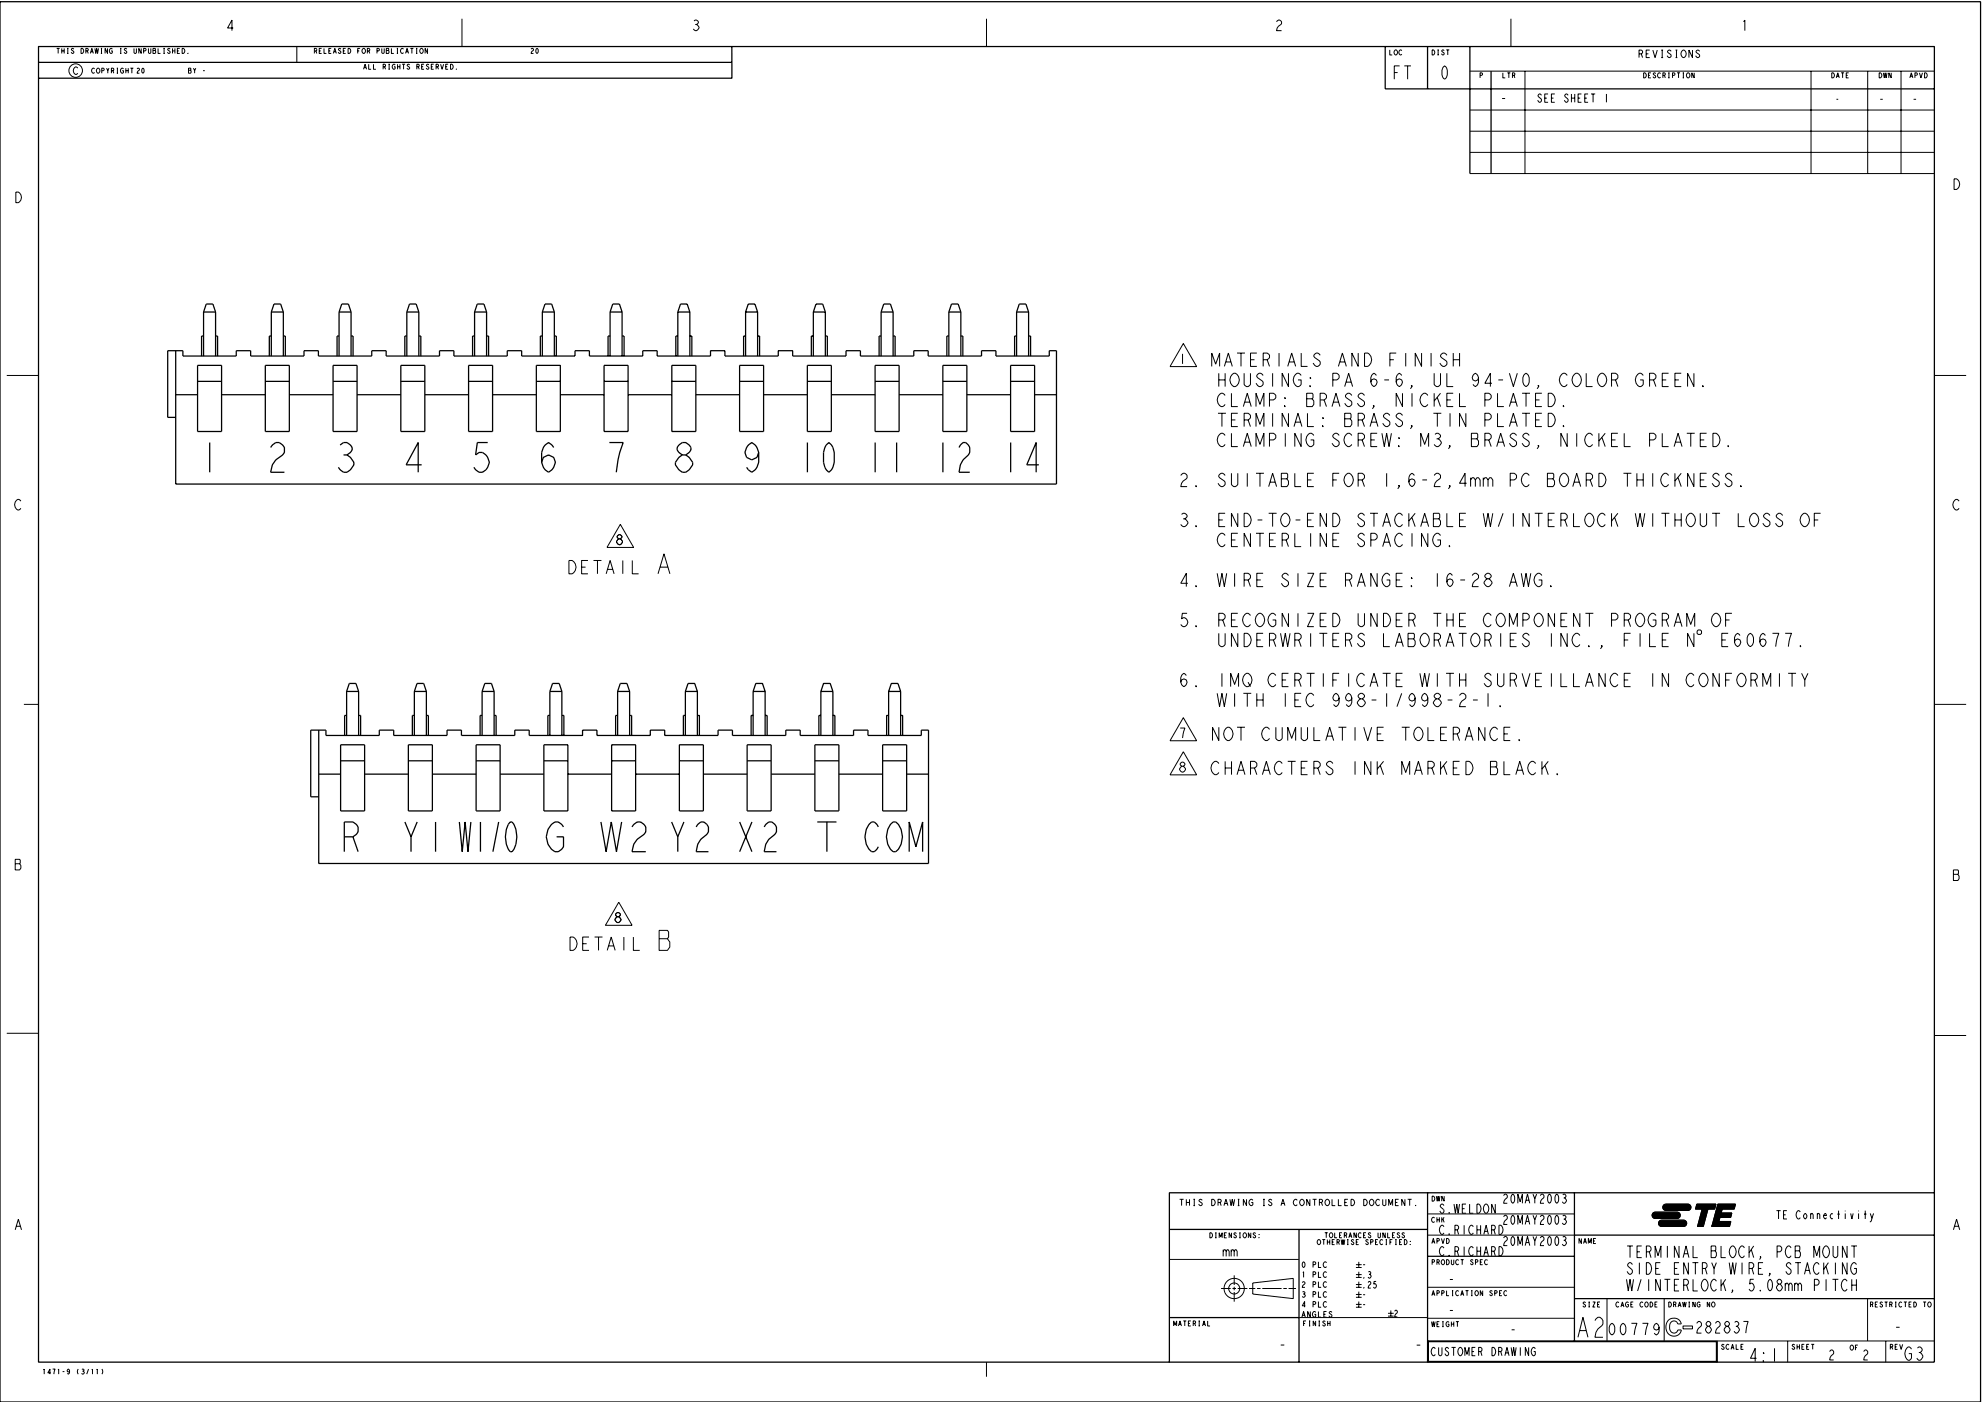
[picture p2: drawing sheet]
<svg xmlns="http://www.w3.org/2000/svg" width="594mm" height="421mm" viewBox="0 0 594 421" stroke-linecap="round" stroke-linejoin="round" font-family="sans-serif">
<g fill="none" stroke="#000" stroke-width=".3">
<path d="M17 14.5h.9M17.4 14.5v1.5M18.5 14.5v1.5M18.5 15.3h.7M19.2 14.5v1.5M20.2 14.5h.3M20.2 16h.3M20.3 14.5v1.5M22.1 14.8l-.2-.3-.5 .3 .7 .7-.1 .4-.3 .1-.4-.3M24.3 14.5a.76 .76 0 0 1 .8 .8 .76 .76 0 0 1-.8 .7zM25.7 15.3l.7-.2v-.5l-.7-.1v1.5M26.2 15.3l.3 .7"/>
<path d="M27.1 16l.5-1.5 .4 1.5M27.3 15.5h.5M28.5 14.5l.2 1.5 .3-1.5 .3 1.5 .2-1.5M30.3 14.5h.3M30.3 16h.3M30.4 14.5v1.5M32.2 14.5v1.5l-.7-1.5v1.5M33.7 14.8l-.3-.3a.77 .77 0 0 0-.6 .8 .77 .77 0 0 0 .6 .7l.3-.2v-.5h-.4M36 14.5h.4M36 16h.4M36.2 14.5v1.5M38 14.8l-.3-.3-.4 .3 .7 .7-.1 .4-.3 .1-.4-.3"/>
<path d="M40.2 14.5v1.3l.3 .2 .4-.2v-1.3M42.4 14.5v1.5l-.8-1.5v1.5M43.1 15.3l.6-.2v-.5l-.6-.1v1.5M44.5 14.5v1.3l.3 .2 .4-.2v-1.3M45.9 14.5l.7 .1 .1 1.2-.2 .2h-.6zM45.9 15.1h.6M47.4 14.5v1.5h.7M49 14.5h.4M49 16h.4M49.2 14.5v1.5M51 14.8l-.3-.3-.4 .3 .7 .7-.1 .4-.3 .1-.4-.3M51.7 14.5v1.5"/>
<path d="M51.7 15.3h.8M52.5 14.5v1.5M53.2 15.3h.4M53.9 14.5h-.7v1.5h.7M54.6 14.5a.76 .76 0 0 1 .8 .8 .76 .76 0 0 1-.8 .7zM56.3 15.9l.1 .1zM69.9 8.4h-1.6l1.3-2.4v3.2M89 14v4.7M94.3 15.3l.6-.2v-.5l-.6-.1v1.5M94.7 15.3l.3 .7M95.7 15.3h.5M96.5 14.5h-.8v1.5h.8"/>
<path d="M97.2 14.5v1.5h.7M98.6 15.3h.5M99.3 14.5h-.7v1.5h.7M100 16l.4-1.5 .5 1.5M100.2 15.5h.5M102.2 14.8l-.2-.3-.5 .3 .7 .7-.1 .4-.3 .1-.4-.4M103 15.3h.4M103.7 14.5h-.7v1.5h.7M104.4 14.5a.76 .76 0 0 1 .8 .8 .76 .76 0 0 1-.8 .7zM107.3 15.3h.4M108 14.5h-.7v1.5M108.8 14.6l.2-.1a.77 .77 0 0 1 .6 .8 .77 .77 0 0 1-.6 .7l-.5-.7z"/>
<path d="M110.2 15.3l.6-.2v-.5l-.6-.1v1.5M110.6 19.3v1.5h.7M110.6 15.3l.3 .7M112 19.3v1.5h.7M113.1 15.3l.6-.2v-.5l-.6-.1v1.5M114.5 14.5v1.3l.3 .2 .4-.2v-1.3M115.9 14.5l.7 .1 .1 1.2-.2 .2h-.6zM115.9 15.1h.6M116.5 19.3h.4M116.7 19.3v1.5M117.4 14.5v1.5h.7M118.5 19.5l-.3-.2a.77 .77 0 0 0-.6 .7 .77 .77 0 0 0 .6 .8l.3-.3v-.5h-.3"/>
<path d="M119 14.5h.4M119 16h.4M119.2 14.5v1.5M119.2 19.3v1.5M120 19.3v1.5M120.6 19.3h.9M121 14.8l-.3-.3a.77 .77 0 0 0-.6 .8 .77 .77 0 0 0 .6 .7l.3-.2M121 19.3v1.5M121.6 16l.5-1.5 .4 1.5M121.8 15.5h.6M122.8 19.5l-.2-.2-.5 .2 .7 .8v.4l-.4 .1-.4-.4M123.1 14.5h.9"/>
<path d="M123.5 14.5v1.5M124.8 14.5h.4M124.8 16h.4M125 14.5v1.5M126.1 14.6l.2-.1a.77 .77 0 0 1 .7 .8 .77 .77 0 0 1-.7 .7l-.4-.7zM127.2 19.3h-.7v1.5h.7M128.2 14.5v1.5l-.7-1.5v1.5M128.6 19.5l-.2-.2-.5 .2 .7 .8-.1 .4-.3 .1-.4-.4M130.1 19.3h-.8v1.5h.8M132.1 19.3l.5 1.5 .4-1.5M134.4 19.3h-.7v1.5h.7M135.1 19.3a.76 .76 0 0 1 .8 .7 .76 .76 0 0 1-.8 .8z"/>
<path d="M138.6 5.6v8.4M159.3 14.8l.2-.3 .5 .3-.7 1.2h.7M160.9 14.6h.3l.2 .4v.5l-.3 .5-.4-.5zM208.1 6.3l.4-.3a.79 .79 0 0 1 1 .8l-.6 .5a.88 .88 0 0 1 .5 1.4 .88 .88 0 0 1-1.5 0M208.5 7.3h.4M295.9 5.6v8.4M382.8 6.5l.6-.5h.4l.6 .5a1.22 1.22 0 0 1-1 1.4l-.5 1.3h1.5M416.8 15v1.5h.7M418.3 15.1l.2-.1a.78 .78 0 0 1 .7 .7 .78 .78 0 0 1-.7 .8l-.4-.8zM419.8 19.8h-1.6v4M420.4 15.2l-.2-.2a.77 .77 0 0 0-.7 .7 .77 .77 0 0 0 .7 .8l.2-.3M421.2 19.8h2"/>
<path d="M422.2 19.8v4M429.5 15a.76 .76 0 0 1 .8 .7 .76 .76 0 0 1-.8 .8zM431.1 15h.4M431.1 16.5h.4M431.3 15v1.5M433.1 15.2l-.2-.2-.5 .2 .7 .8-.1 .4-.3 .1-.4-.4M433.8 15h.9M434.2 15v1.5M453.2 5.6v8.4M491.6 16.1l.9-.1v-.8l-.9-.2v2.3M492.2 16.1l.4 1.2M493.7 16.1h.7"/>
<path d="M494.8 15h-1.1v2.3h1.1M495.7 15l.7 2.3 .6-2.3M498.2 15h.6M498.3 17.3h.5M498.5 15v2.3M501.2 15.4l-.4-.4-.7 .4 .2 .4 .9 .7-.1 .6-.6 .2-.5-.6M502.5 15h.6M502.5 17.3h.6M502.8 15v2.3M504.5 15.2l.3-.2a1.14 1.14 0 0 1 .9 1.1 1.14 1.14 0 0 1-.9 1.2l-.3-.2a1.3 1.3 0 0 1 0-1.9zM507.6 15v2.3l-1.1-2.3v2.3M509.7 15.4l-.4-.4-.6 .4 .1 .4 .9 .7-.1 .6-.5 .2-.6-.6"/>
<path d="M522.9 6.5l.4-.5v3.2M23.3 20.5l-.4-.4a1.14 1.14 0 0 0-.9 1.1 1.14 1.14 0 0 0 .9 1.1l.4-.3M28.4 20.7l-.3-.3a.77 .77 0 0 0-.6 .8 .77 .77 0 0 0 .6 .8l.3-.3M29.2 20.6l.1-.2a.77 .77 0 0 1 .7 .8 .77 .77 0 0 1-.7 .8l-.4-.8zM30.5 21.2l.7-.1v-.5l-.7-.2v1.6M32 20.4l.3 .8v.8M32.7 20.4l-.4 .8M33.4 21.2l.6-.1v-.5l-.6-.2v1.6M33.9 21.2l.2 .8M35 20.4h.4M35 22h.4M35.2 20.4v1.6"/>
<path d="M37 20.7l-.3-.3a.77 .77 0 0 0-.6 .8 .77 .77 0 0 0 .6 .8l.3-.3v-.5h-.3M37.7 20.4v1.6M37.7 21.2h.8M38.5 20.4v1.6M39.1 20.4h.9M39.5 20.4v1.6M41.1 20.7l.3-.3 .4 .3-.7 1.3h.7M42.7 20.6l.2-.2 .3 .5v.6l-.3 .5-.4-.5zM56.5 20.4l.7 .2 .1 1.1-.2 .3h-.6zM56.5 21.1h.6M58 20.4l.4 .8v.8M58.7 20.4l-.3 .8"/>
<path d="M60.9 21.2h.5M109 20.8l.5-1.5 .4 1.5M109.2 20.3h.6M114.9 20l.6-.1v-.5l-.6-.1v1.5M115.4 20l.2 .8M116.5 20.8h.4M119.2 20h.8M125 20l.6-.1v-.5l-.6-.1v1.5M125.5 20l.2 .8M126.5 20h.4M129.3 20h.5M130.8 20l.6-.1v-.5l-.6-.1v1.5"/>
<path d="M131.2 20l.3 .8M133.7 20h.4M136.8 20.7l.1 .1zM418.2 21.8h1M432.9 20.1l.4-.3a2.71 2.71 0 0 1 0 4 2.82 2.82 0 0 1-.4-3.7zM440.8 33h139.3M440.8 39.4h139.3M440.8 21.3h139.3M443.9 22.6l.6-.1v-.5l-.6-.2v1.6M450.5 29.6h.9M450.7 21.8v1.6h.7M452.1 21.8h.9"/>
<path d="M452.5 21.8v1.6M453.6 22.6l.6-.1v-.5l-.6-.2v1.6M454.1 22.6l.2 .8M457.4 21.3v30.8M462.3 28.6l-.4-.4-.6 .4 .1 .4 .9 .8-.1 .7-.5 .2-.5-.6M463.3 29.4h.6M464.3 28.2h-1v2.5h1M465.3 29.4h.6M466.3 28.2h-1v2.5h1M470.3 28.6l-.4-.4-.6 .4 .1 .4 .9 .8-.1 .7-.5 .2-.5-.6M471.3 29.4h1M471.3 28.2v2.5"/>
<path d="M472.3 28.2v2.5M473.3 29.4h.6M474.3 28.2h-1v2.5h1M475.3 29.4h.6M476.3 28.2h-1v2.5h1M477.2 28.2h1.2M477.8 28.2v2.5M481.8 28.2v2.5M493 21.8a.76 .76 0 0 1 .8 .8 .76 .76 0 0 1-.8 .8zM494.4 22.6h.4M495.1 21.8h-.7v1.6h.7M496.6 22.1l-.3-.3-.5 .3 .8 .8-.1 .3-.4 .2-.4-.4"/>
<path d="M498 22.1l-.3-.3a.77 .77 0 0 0-.6 .8 .77 .77 0 0 0 .6 .8l.3-.3M498.7 22.6l.7-.1v-.5l-.7-.2v1.6M499.2 22.6l.3 .8M500.3 21.8h.4M500.3 23.4h.4M500.5 21.8v1.6M501.6 22.6l.6-.1v-.5l-.6-.2v1.6M503 21.8h.9M503.4 21.8v1.6M504.7 21.8h.3M504.7 23.4h.3M504.9 21.8v1.6"/>
<path d="M506 22l.2-.2a.77 .77 0 0 1 .6 .8 .77 .77 0 0 1-.6 .8l-.4-.8zM508.1 21.8v1.6l-.7-1.6v1.6M543.2 21.3v30.8M549.4 21.8a.76 .76 0 0 1 .8 .8 .76 .76 0 0 1-.8 .8zM550.7 23.4l.5-1.6 .4 1.6M550.8 29.8h.5M550.9 22.9h.5M552.2 21.8h.9M552.6 21.8v1.6M553.7 22.6h.5M554.4 21.8h-.7v1.6h.7M560.1 21.3v30.8"/>
<path d="M563.6 21.8a.76 .76 0 0 1 .8 .8 .76 .76 0 0 1-.8 .8zM563.9 29.8h.8M564.9 21.8l.2 1.6 .3-1.6 .3 1.6 .2-1.6M567.2 21.8v1.6l-.7-1.6v1.6M570.1 21.3v30.8M572.8 23.4l.4-1.6 .5 1.6M573 22.9h.5M573.9 29.8h.8M574.3 22.6l.7-.1v-.5l-.7-.2v1.6M575.7 21.8l.4 1.6 .5-1.6M577.2 21.8a.76 .76 0 0 1 .8 .8 .76 .76 0 0 1-.8 .8zM4.7 57.6a1.59 1.59 0 0 1 1.7 1.6 1.59 1.59 0 0 1-1.6 1.6z"/>
<path d="M440.8 52.1h139.3M440.8 45.7h139.3M586 53.6a1.59 1.59 0 0 1 1.7 1.6 1.59 1.59 0 0 1-1.7 1.6zM2 112.6h9.6M354.7 106.1v3M354.9 103l4 7h-8zM363.4 109.9v-4l1.2 3.3 1.2-3.3v4M365.5 112v4M365.5 114h1.9M367.2 109.9l1.2-4 1.2 4M367.4 118.6l-.7-.6a2.03 2.03 0 0 0-1.6 2 2.03 2.03 0 0 0 1.6 2l.7-.7M367.4 112v4"/>
<path d="M367.7 108.6h1.4M369.3 118v4h1.9M369.6 112.3l.4-.3a2.03 2.03 0 0 1 1.7 2 2.03 2.03 0 0 1-1.7 2 2.3 2.3 0 0 1-.4-3.7zM371 105.9h2.4M372.2 105.9v4M373.1 112v3.3l.7 .7h.5l.7-.7v-3.3M375 107.9h1.2M376.9 105.9h-1.9v4h1.9M378.8 112.6l-.7-.6a1 1 0 0 0-1.2 1l.7 .6a1.35 1.35 0 0 1 1 2l-.5 .4a1.51 1.51 0 0 1-1.4-1M378.8 107.9h1.2l.5-.3 .2-.4v-.6l-.2-.4-.5-.3h-1.2v4M380 107.9l.7 2M380.7 120h1.2l.5-.4 .2-.3v-.7l-.2-.3-.5-.3h-1.2v4"/>
<path d="M381.7 112v4M383.6 105.9v4M385.2 119.3h.3v.3zM386.2 109.9l1.2-4 1.2 4M386.4 112v4l-1.9-4v4M386.7 108.6h1.4M390.2 112.6l-.7-.6a2.03 2.03 0 0 0-1.6 2 2.03 2.03 0 0 0 1.6 2l.7-.7v-1.3h-.9M390.2 105.9v4h1.9M391.9 118h1.7l.2 .3v1l-.2 .3 .4 .7v1l-.4 .7h-1.7zM391.9 119.6h1.7M392.8 115.6l.3 .4h-.3zM392.8 113.3h.3v.3z"/>
<path d="M395.9 120h1.2M395.9 106.6l-.7-.7a1 1 0 0 0-1.2 1l.8 .7a1.35 1.35 0 0 1 .9 2l-.5 .3a1.51 1.51 0 0 1-1.4-1M397.1 120l.7-.7v-.7l-.7-.6h-1.2v4M397.1 120l.7 2M399.7 114h1.2l.5-.4 .2-.3v-.7l-.2-.3-.5-.3h-1.2v4M401.4 109.9l1.2-4 1.2 4M401.9 108.6h1.4M403.3 116l1.2-4 1.2 4M403.8 114.6h1.4M405.4 118.6l-.7-.6a1 1 0 0 0-1.2 1l.7 .6a1.35 1.35 0 0 1 1 2l-.5 .4a1.51 1.51 0 0 1-1.4-1M407.3 105.9v4l-1.9-4v4M409.2 118.6l-.7-.6a1 1 0 0 0-1.2 1l.7 .6a1.35 1.35 0 0 1 1 2l-.5 .4a1.5 1.5 0 0 1-1.4-1"/>
<path d="M409.2 105.9a2.01 2.01 0 0 1 2 1.1 2.01 2.01 0 0 1-.3 2.2l-.7 .7h-1zM412.8 112.6l-.7-.6-.5 .3a2.53 2.53 0 0 0 .5 3.7 1.45 1.45 0 0 0 .7-2l-.7-.4-.7 .4-.3 .6M415.2 114h1.4M416.9 107.9h1.1M418.8 105.9h-1.9v4M420.4 112.6l-.7-.6-.5 .3a2.53 2.53 0 0 0 .5 3.7 1.46 1.46 0 0 0 .7-2l-.7-.4-.7 .4-.3 .6M420.6 118v4l-1.9-4v4M421.6 105.9v4M423.5 116l-.3-.4h.3v.4l-.5 .6M423.5 118v4M426.3 105.9v4l-1.9-4v4M428.2 118.6l-.7-.6a2.03 2.03 0 0 0-1.6 2 2.03 2.03 0 0 0 1.6 2l.7-.7"/>
<path d="M429.2 105.9v4M430.1 112v3.3l.7 .7h.5l.7-.7v-3.3M430.1 118v4M431.1 119.3l.9 2.7M432 118l-1.9 2.3M433.9 112v4h1.9M433.9 120h1.2M433.9 106.6l-.7-.7a.99 .99 0 0 0-1.2 1l.8 .7a1.35 1.35 0 0 1 .9 2l-.5 .3a1.5 1.5 0 0 1-1.4-1M435.8 118h-1.9v4h1.9M435.8 107.9h1.9M435.8 105.9v4M437.7 118v4h1.9"/>
<path d="M437.7 105.9v4M443.4 113.3l-.2 .7-.7 .3-.7-.3a1.45 1.45 0 0 1 .7-2l.5 .3a2.52 2.52 0 0 1-.5 3.7l-.7-.7M445.3 120h1.2l.5-.4 .2-.3v-.7l-.2-.3-.5-.3h-1.2v4M447.5 115h-2.2l1.7-3v4M449.1 118v4h1.9M449.4 114h1.4M452.7 112l1.2 4 1.2-4M456.5 118h2.4M457.2 112.3l.5-.3 .5 .3a2.52 2.52 0 0 1-.5 3.7l-.5-.4a2.78 2.78 0 0 1 0-3.3zM457.7 118v4M460.5 120h1.2M461.5 116l-.3-.4h.3v.4l-.5 .6"/>
<path d="M462.4 118h-1.9v4h1.9M464.3 118a2.01 2.01 0 0 1 2 1.1 2.01 2.01 0 0 1-.3 2.2l-.7 .7h-1zM470 112.6l-.7-.6a2.03 2.03 0 0 0-1.6 2 2.03 2.03 0 0 0 1.6 2l.7-.7M472.2 112.3l.4-.3a2.03 2.03 0 0 1 1.7 2 2.03 2.03 0 0 1-1.7 2 2.3 2.3 0 0 1-.4-3.7zM475.7 112v4h1.9M479.8 112.3l.4-.3a2.04 2.04 0 0 1 1.7 2 2.04 2.04 0 0 1-1.7 2 2.3 2.3 0 0 1-.4-3.7zM483.3 114h1.2l.5-.4 .2-.3v-.7l-.2-.3-.5-.3h-1.2v4M484.5 114l.7 2M492.8 112.6l-.7-.6a2.03 2.03 0 0 0-1.6 2 2.03 2.03 0 0 0 1.6 2l.7-.7v-1.3h-.9M494.7 114h1.2l.5-.4 .2-.3v-.7l-.2-.3-.5-.3h-1.2v4M495.9 114l.7 2M498.5 114h1.2"/>
<path d="M500.4 112h-1.9v4h1.9M502.3 114h1.2M504.2 112h-1.9v4h1.9M508 112v4l-1.9-4v4M510.6 115.6l.3 .4h-.3zM580.1 112.6h9.6M365.3 124h2.4M366.5 124v4M367.4 130.6l-.7-.6a2.03 2.03 0 0 0-1.6 2 2.03 2.03 0 0 0 1.6 2l.7-.7M369.3 130v4h1.9M369.3 126h1.2M371.2 124h-1.9v4h1.9"/>
<path d="M372.9 122l1.2-4 1.2 4M372.9 134l1.2-4 1.2 4M373.1 126h1.2l.5-.4 .2-.3v-.7l-.2-.3-.5-.3h-1.2v4M373.4 120.6h1.4M373.4 132.6h1.4M374.3 126l.7 2M376.7 122v-4l1.2 3.3 1.2-3.3v4M376.7 128v-4l1.2 3.3 1.2-3.3v4M376.7 134v-4l1.2 3.3 1.2-3.3v4M380.7 132h1.2l.5-.4 .2-.3v-.7l-.2-.3-.5-.3h-1.2v4M381.7 124v4M385.2 121.6l.3 .4h-.3z"/>
<path d="M385.5 130v4M386.4 124v4l-1.9-4v4M388.1 128l1.2-4 1.2 4M388.6 126.6h1.4M390.2 130v4l-1.9-4v4M392.1 124v4h1.9M394 130.6l-.7-.6a2.03 2.03 0 0 0-1.6 2 2.03 2.03 0 0 0 1.6 2l.7-.7v-1.3h-.9M396.6 127.6l.3 .4h-.3zM396.6 125.3h.3v.3zM399.5 122l1.2-4 1.2 4M400 120.6h1.4M401.6 130.6l-.7-.6a1 1 0 0 0-1.2 1l.7 .6a1.35 1.35 0 0 1 1 2l-.5 .4a1.52 1.52 0 0 1-1.4-1"/>
<path d="M403.3 124h1.7l.2 .3v1l-.2 .3 .4 .7v1l-.4 .7h-1.7zM403.3 125.6h1.7M405.4 130.6l-.7-.6a2.03 2.03 0 0 0-1.6 2 2.03 2.03 0 0 0 1.6 2l.7-.7M407.3 126h1.2l.5-.4 .2-.3v-.7l-.2-.3-.5-.3h-1.2v4M407.3 132h1.2l.5-.4 .2-.3v-.7l-.2-.3-.5-.3h-1.2v4M408.5 126l.7 2M408.5 132l.7 2M410.9 128l1.2-4 1.2 4M411.1 132h1.2M411.4 126.6h1.4M412.1 122l-.3-.4h.3v.4l-.5 .6M413 130h-1.9v4h1.9"/>
<path d="M414.5 130l.7 4 .7-4 .7 4 .7-4M416.8 124.6l-.7-.6a1 1 0 0 0-1.2 1l.7 .6a1.35 1.35 0 0 1 1 2l-.5 .4a1.52 1.52 0 0 1-1.4-1M419.4 133.6l.3 .4h-.3zM419.4 131.3h.3v.3zM420.6 124.6l-.7-.6a.99 .99 0 0 0-1.2 1l.7 .6a1.35 1.35 0 0 1 1 2l-.5 .4a1.51 1.51 0 0 1-1.4-1M423.5 128l-.3-.4h.3v.4l-.5 .6M426.1 134v-4l1.2 3.3 1.2-3.3v4M429.9 124h2.4M430.4 130.3l.4-.3a1 1 0 0 1 1.2 1l-.7 .6a1.15 1.15 0 0 1 .9 1.7 1.15 1.15 0 0 1-1.8 .3l-.3-.3M430.8 131.6h.5M431.1 124v4M434.9 134l-.3-.4h.3v.4l-.5 .6"/>
<path d="M434.9 124v4M439.6 124v4l-1.9-4v4M441.3 130h1.7l.2 .3v1l-.2 .3 .4 .7v1l-.4 .7h-1.7zM441.3 131.6h1.7M445.3 126h1.2l.5-.4 .2-.3v-.7l-.2-.3-.5-.3h-1.2v4M445.3 132h1.2l.5-.4 .2-.3v-.7l-.2-.3-.5-.3h-1.2v4M446.5 132l.7 2M448.9 134l1.2-4 1.2 4M449.1 124v4h1.9M449.4 132.6h1.4M452.7 122l1.2-4 1.2 4M452.7 128l1.2-4 1.2 4"/>
<path d="M453.2 120.6h1.4M453.2 126.6h1.4M454.8 130.6l-.7-.6a.99 .99 0 0 0-1.2 1l.7 .6a1.35 1.35 0 0 1 1 2l-.5 .4a1.51 1.51 0 0 1-1.4-1M456.5 124h2.4M457.7 124v4M458.6 130.6l-.7-.6a.99 .99 0 0 0-1.2 1l.7 .6a1.35 1.35 0 0 1 1 2l-.5 .4a1.51 1.51 0 0 1-1.4-1M460.5 126h1.2M461.5 134l-.3-.4h.3v.4l-.5 .6M462.4 124h-1.9v4h1.9M464.3 124a2.01 2.01 0 0 1 2 1.1 2.01 2.01 0 0 1-.3 2.2l-.7 .7h-1zM468.8 121.6l.3 .4h-.3zM468.8 127.6l.3 .4h-.3z"/>
<path d="M470 130v4l-1.9-4v4M472.9 130v4M477.6 130.6l-.7-.6a2.03 2.03 0 0 0-1.6 2 2.03 2.03 0 0 0 1.6 2l.7-.7M479.5 130v4M480.5 131.3l.9 2.7M481.4 130l-1.9 2.3M483.3 132h1.2M485.2 130h-1.9v4h1.9M487.1 130v4h1.9M494.7 132h1.2l.5-.4 .2-.3v-.7l-.2-.3-.5-.3h-1.2v4M498.5 130v4h1.9M502.1 134l1.2-4 1.2 4"/>
<path d="M502.6 132.6h1.4M505.9 130h2.4M507.1 130v4M509.9 132h1.2M511.8 130h-1.9v4h1.9M513.7 130a2.01 2.01 0 0 1 2 1.1 2.01 2.01 0 0 1-.3 2.2l-.7 .7h-1zM518.2 133.6l.3 .4h-.3zM6.3 150.3l-.6-.5a1.61 1.61 0 0 0-1.3 1.6 1.61 1.61 0 0 0 1.3 1.6l.6-.6M186 157.3l4 6.9h-8zM354.1 142.6l.7-.6h.5l.7 .6a1.54 1.54 0 0 1-1.2 1.7l-.4 .7-.3 1h1.9M354.4 154.3l.4-.3a1 1 0 0 1 1.2 1l-.7 .6a1.15 1.15 0 0 1 .9 1.7 1.15 1.15 0 0 1-1.8 .3l-.3-.3M354.8 155.6h.5"/>
<path d="M358.6 145.6l.3 .4h-.3zM358.6 157.6l.3 .4h-.3zM365.5 156h1.2M367.4 142.6l-.7-.6a1 1 0 0 0-1.2 1l.7 .6a1.35 1.35 0 0 1 1 2l-.5 .4a1.51 1.51 0 0 1-1.4-1M367.4 154h-1.9v4h1.9M369.3 142v3.3l.7 .7h.5l.7-.7v-3.3M371.2 154v4l-1.9-4v4M371.2 160h-1.9v4h1.9M373.1 154a2.01 2.01 0 0 1 2 1.1 2.01 2.01 0 0 1-.3 2.2l-.7 .7h-1zM374.1 142v4M375 160v4l-1.9-4v4M376.7 142h2.4"/>
<path d="M376.7 160h2.4M377.2 156h1.4M377.9 142v4M377.9 160v4M380.5 146l1.2-4 1.2 4M380.5 154h2.4M381 144.6h1.4M381.7 154v4M382.6 160h-1.9v4h1.9M384.3 142h1.7l.2 .3v1l-.2 .3 .4 .7v1l-.4 .7h-1.7zM384.3 143.6h1.7M384.8 154.3l.4-.3a2.03 2.03 0 0 1 1.7 2 2.03 2.03 0 0 1-1.7 2 2.29 2.29 0 0 1-.4-3.7z"/>
<path d="M388.3 142v4h1.9M388.3 160v4h1.9M388.6 156h1.4M392.1 144h1.2M392.1 156h1.2M393.1 160v4M394 142h-1.9v4h1.9M394 154h-1.9v4h1.9M397.8 154v4l-1.9-4v4M397.8 160v4l-1.9-4v4M399.7 154a2.01 2.01 0 0 1 2 1.1 2.01 2.01 0 0 1-.3 2.2l-.7 .7h-1zM399.7 144h1.2"/>
<path d="M401.6 142h-1.9v4M401.6 160h-1.9v4h1.9M403.8 142.3l.4-.3a2.03 2.03 0 0 1 1.7 2 2.03 2.03 0 0 1-1.7 2 2.3 2.3 0 0 1-.4-3.7zM407.3 144h1.2l.5-.4 .2-.3v-.7l-.2-.3-.5-.3h-1.2v4M408.5 144l.7 2M409.2 154.6l-.7-.6a1 1 0 0 0-1.2 1l.7 .6a1.35 1.35 0 0 1 1 2l-.5 .4a1.51 1.51 0 0 1-1.4-1M410.9 154h2.4M412.1 154v4M414.7 158l1.2-4 1.2 4M415.2 156.6h1.4M415.9 142v4M419.7 146l-.3-.4h.3v.4l-.5 .6"/>
<path d="M420.6 154.6l-.7-.6a2.03 2.03 0 0 0-1.6 2 2.03 2.03 0 0 0 1.6 2l.7-.7M422.5 154v4M423.5 160v4M423.5 155.3l.9 2.7M424.2 142.6l-.7-.6-.5 .3a2.52 2.52 0 0 0 .5 3.7 1.45 1.45 0 0 0 .7-2l-.7-.4-.7 .4-.3 .6M424.4 154l-1.9 2.3M426.1 158l1.2-4 1.2 4M426.6 144h1.4M426.6 156.6h1.4M428.2 160v4l-1.9-4v4M429.9 154h1.7l.2 .3v1l-.2 .3 .4 .7v1l-.4 .7h-1.7zM429.9 155.6h1.7"/>
<path d="M430.1 142.6l.7-.6h.5l.7 .6a1.55 1.55 0 0 1-1.2 1.7l-.4 .7-.3 1h1.9M433.9 154v4h1.9M434.9 146l-.3-.4h.3v.4l-.5 .6M437.7 156h1.2M439.6 154h-1.9v4h1.9M439.9 145h-2.2l1.7-3v4M441.1 144l.4-.7h.5l.5 .7v2M441.1 143.3v2.7M442.5 144l.5-.7h.4l.5 .7v2M444.9 144l.4-.7h.5l.5 .7v2M444.9 154l.7 4 .7-4 .7 4 .7-4M444.9 143.3v2.7"/>
<path d="M446.3 144l.5-.7h.4l.5 .7v2M450.8 154l-1.4 4M452.9 144h1.2l.5-.4 .2-.3v-.7l-.2-.3-.5-.3h-1.2v4M453.9 154v4M458.6 142.6l-.7-.6a2.03 2.03 0 0 0-1.6 2 2.03 2.03 0 0 0 1.6 2l.7-.7M458.6 154v4l-1.9-4v4M460.3 154h2.4M461.5 154v4M464.1 142h1.7l.2 .3v1l-.2 .3 .4 .7v1l-.4 .7h-1.7zM464.1 143.6h1.7M464.3 156h1.2M466.2 154h-1.9v4h1.9"/>
<path d="M468.1 156h1.2l.5-.4 .2-.3v-.7l-.2-.3-.5-.3h-1.2v4M468.4 142.3l.4-.3a2.03 2.03 0 0 1 1.7 2 2.03 2.03 0 0 1-1.7 2 2.3 2.3 0 0 1-.4-3.7zM469.3 156l.7 2M471.7 146l1.2-4 1.2 4M471.9 154v4h1.9M472.2 144.6h1.4M475.7 144h1.2l.5-.4 .2-.3v-.7l-.2-.3-.5-.3h-1.2v4M476 154.3l.4-.3a2.03 2.03 0 0 1 1.7 2 2.03 2.03 0 0 1-1.7 2 2.29 2.29 0 0 1-.4-3.7zM476.9 144l.7 2M479.5 142a2.01 2.01 0 0 1 2 1.1 2.01 2.01 0 0 1-.3 2.2l-.7 .7h-1zM481.4 154.6l-.7-.6a2.03 2.03 0 0 0-1.6 2 2.03 2.03 0 0 0 1.6 2l.7-.7M483.3 154v4"/>
<path d="M484.3 155.3l.9 2.7M485.2 154l-1.9 2.3M486.9 142h2.4M488.1 142v4M490.5 154l.7 4 .7-4 .7 4 .7-4M490.9 144h1.9M490.9 142v4M492.8 142v4M495.7 142v4M495.7 154v4M498.3 154h2.4M499.5 154v4"/>
<path d="M500.4 142.6l-.7-.6a2.03 2.03 0 0 0-1.6 2 2.03 2.03 0 0 0 1.6 2l.7-.7M502.3 142v4M502.3 154v4M502.3 156h1.9M503.3 143.3l.9 2.7M504.2 142l-1.9 2.3M504.2 154v4M506.4 154.3l.4-.3a2.03 2.03 0 0 1 1.7 2 2.03 2.03 0 0 1-1.7 2 2.29 2.29 0 0 1-.4-3.7zM508 142v4l-1.9-4v4M509.9 154v3.3l.7 .7h.5l.7-.7v-3.3M509.9 144h1.2M511.8 142h-1.9v4h1.9"/>
<path d="M513.5 154h2.4M514.7 154v4M515.6 142.6l-.7-.6a.99 .99 0 0 0-1.2 1l.7 .6a1.35 1.35 0 0 1 1 2l-.5 .4a1.5 1.5 0 0 1-1.4-1M519.4 142.6l-.7-.6a.99 .99 0 0 0-1.2 1l.7 .6a1.35 1.35 0 0 1 1 2l-.5 .4a1.5 1.5 0 0 1-1.4-1M521.3 154v4h1.9M522 145.6l.3 .4h-.3zM525.4 154.3l.4-.3a2.03 2.03 0 0 1 1.7 2 2.03 2.03 0 0 1-1.7 2 2.29 2.29 0 0 1-.4-3.7zM530.8 154.6l-.7-.6a1 1 0 0 0-1.2 1l.7 .6a1.35 1.35 0 0 1 1 2l-.5 .4a1.51 1.51 0 0 1-1.4-1M534.6 154.6l-.7-.6a1 1 0 0 0-1.2 1l.7 .6a1.35 1.35 0 0 1 1 2l-.5 .4a1.52 1.52 0 0 1-1.4-1M540.6 154.3l.4-.3a2.03 2.03 0 0 1 1.7 2 2.03 2.03 0 0 1-1.7 2 2.3 2.3 0 0 1-.4-3.7zM544.1 156h1.2M546 154h-1.9v4"/>
<path d="M587.6 150.3l-.6-.5a1.61 1.61 0 0 0-1.3 1.6 1.61 1.61 0 0 0 1.3 1.6l.6-.6M170.6 168.1a2.01 2.01 0 0 1 2 1.1 2.01 2.01 0 0 1-.3 2.2l-.7 .7h-1zM174.4 170.1h1.2M176.3 168.1h-1.9v4h1.9M178 168.1h2.4M179.2 168.1v4M181.8 172.1l1.2-4 1.2 4M182.3 170.8h1.4M185.6 161.6l-.5-.5a.75 .75 0 0 1 .9-.7l.5 .5-.5 .7M186.8 168.1v4M189.6 168.1v4h1.9M197.4 172.1l1.7-6 1.8 6"/>
<path d="M198.1 170.1h2.1M356.3 175h-2.2l1.7-3v4M358.6 175.6l.3 .4h-.3zM365.1 172l.7 4 .7-4 .7 4 .7-4M367.4 160.6l-.7-.6a2.03 2.03 0 0 0-1.6 2 2.03 2.03 0 0 0 1.6 2l.7-.7M369.3 162h1.2M370.3 172v4M373.1 174h1.2l.5-.4 .2-.3v-.7l-.2-.3-.5-.3h-1.2v4M374.3 174l.7 2M376.9 174h1.2M378.8 172h-1.9v4h1.9M380.7 162h1.2"/>
<path d="M384.5 162h1.2l.5-.4 .2-.3v-.7l-.2-.3-.5-.3h-1.2v4M385.7 162l.7 2M386.4 172.6l-.7-.6a1 1 0 0 0-1.2 1l.7 .6a1.35 1.35 0 0 1 1 2l-.5 .4a1.51 1.51 0 0 1-1.4-1M389.3 172v4M392.1 172h1.9l-1.9 4h1.9M395.9 174h1.2M397.8 172h-1.9v4h1.9M399.7 162h1.2M403.5 174h1.2l.5-.4 .2-.3v-.7l-.2-.3-.5-.3h-1.2v4M404.7 174l.7 2M407.1 176l1.2-4 1.2 4M407.6 174.6h1.4"/>
<path d="M409.2 160.6l-.7-.6a1 1 0 0 0-1.2 1l.7 .6a1.35 1.35 0 0 1 1 2l-.5 .4a1.51 1.51 0 0 1-1.4-1M411.1 162h1.2l.5-.4 .2-.3v-.7l-.2-.3-.5-.3h-1.2v4M413 172v4l-1.9-4v4M414.7 164l1.2-4 1.2 4M415.2 162.6h1.4M416.8 172.6l-.7-.6a2.03 2.03 0 0 0-1.6 2 2.03 2.03 0 0 0 1.6 2l.7-.7v-1.3h-.9M418.7 174h1.2M420.6 160.6l-.7-.6a2.03 2.03 0 0 0-1.6 2 2.03 2.03 0 0 0 1.6 2l.7-.7M420.6 172h-1.9v4h1.9M423.2 175.6l.3 .4h-.3zM423.2 173.3h.3v.3zM431.1 172v4"/>
<path d="M432 160.6l-.7-.6a2.03 2.03 0 0 0-1.6 2 2.03 2.03 0 0 0 1.6 2l.7-.7v-1.3h-.9M434.6 163.6l.3 .4h-.3zM435.6 172.6l-.7-.6-.5 .3a2.53 2.53 0 0 0 .5 3.7 1.46 1.46 0 0 0 .7-2l-.7-.4-.7 .4-.3 .6M438 174h1.4M441.5 172.6l.7-.6h.5l.7 .6a1.54 1.54 0 0 1-1.2 1.7l-.4 .7-.3 1h1.9M445.6 174a1.13 1.13 0 0 1 1.6 .1 1.13 1.13 0 0 1-.2 1.6 1.13 1.13 0 0 1-1.7-.4 .83 .83 0 0 1 .3-1.3zM446 173.6l-.7-.6a.99 .99 0 0 1 1.2-1l.7 .6v.4l-.7 .6M452.7 176l1.2-4 1.2 4M453.2 174.6h1.4M456.3 172l.7 4 .7-4 .7 4 .7-4M462.4 172.6l-.7-.6a2.03 2.03 0 0 0-1.6 2 2.03 2.03 0 0 0 1.6 2l.7-.7v-1.3h-.9M465 175.6l.3 .4h-.3z"/>
<path d="M356 184h-1.4l-.2 1.6 .4-.3a1.34 1.34 0 0 1 1.5 1.3 1.34 1.34 0 0 1-1.5 1.4l-.7-.7M358.6 187.6l.3 .4h-.3zM365.5 186h1.2l.5-.4 .2-.3v-.7l-.2-.3-.5-.3h-1.2v4M365.5 190v3.3l.7 .7h.5l.7-.7v-3.3M366.7 186l.7 2M369.3 186h1.2M371.2 184h-1.9v4h1.9M371.2 190v4l-1.9-4v4M373.1 190a2.01 2.01 0 0 1 2 1.1 2.01 2.01 0 0 1-.3 2.2l-.7 .7h-1zM375 184.6l-.7-.6a2.03 2.03 0 0 0-1.6 2 2.03 2.03 0 0 0 1.6 2l.7-.7M376.9 192h1.2M377.2 184.3l.4-.3a2.03 2.03 0 0 1 1.7 2 2.03 2.03 0 0 1-1.7 2 2.3 2.3 0 0 1-.4-3.7z"/>
<path d="M378.8 190h-1.9v4h1.9M380.7 192h1.2l.5-.4 .2-.3v-.7l-.2-.3-.5-.3h-1.2v4M381.9 192l.7 2M382.6 184.6l-.7-.6a2.03 2.03 0 0 0-1.6 2 2.03 2.03 0 0 0 1.6 2l.7-.7v-1.3h-.9M384.1 190l.7 4 .7-4 .7 4 .7-4M386.4 184v4l-1.9-4v4M388.3 192h1.2l.5-.4 .2-.3v-.7l-.2-.3-.5-.3h-1.2v4M389.3 184v4M389.5 192l.7 2M392.1 184h1.9l-1.9 4h1.9M393.1 190v4M395.7 190h2.4"/>
<path d="M395.9 186h1.2M396.9 190v4M397.8 184h-1.9v4h1.9M399.7 184a2.01 2.01 0 0 1 2 1.1 2.01 2.01 0 0 1-.3 2.2l-.7 .7h-1zM399.7 192h1.2M401.6 190h-1.9v4h1.9M403.5 192h1.2l.5-.4 .2-.3v-.7l-.2-.3-.5-.3h-1.2v4M404.7 192l.7 2M407.3 184v3.3l.7 .7h.5l.7-.7v-3.3M409.2 190.6l-.7-.6a1 1 0 0 0-1.2 1l.7 .6a1.35 1.35 0 0 1 1 2l-.5 .4a1.51 1.51 0 0 1-1.4-1M413 184v4l-1.9-4v4M414.9 184a2.01 2.01 0 0 1 2 1.1 2.01 2.01 0 0 1-.3 2.2l-.7 .7h-1z"/>
<path d="M414.9 190v4h1.9M418.5 194l1.2-4 1.2 4M418.7 186h1.2M419 192.6h1.4M420.6 184h-1.9v4h1.9M422.3 190h1.7l.2 .3v1l-.2 .3 .4 .7v1l-.4 .7h-1.7zM422.3 191.6h1.7M422.5 186h1.2l.5-.4 .2-.3v-.7l-.2-.3-.5-.3h-1.2v4M423.7 186l.7 2M426.6 190.3l.4-.3a2.03 2.03 0 0 1 1.7 2 2.03 2.03 0 0 1-1.7 2 2.3 2.3 0 0 1-.4-3.7zM429.9 184h2.4M430.1 192h1.2l.5-.4 .2-.3v-.7l-.2-.3-.5-.3h-1.2v4"/>
<path d="M431.1 184v4M431.3 192l.7 2M433.7 194l1.2-4 1.2 4M433.9 186h1.9M433.9 184v4M434.2 192.6h1.4M435.8 184v4M437.5 190h2.4M437.7 186h1.2M438.7 190v4M439.6 184h-1.9v4h1.9M441.8 190.3l.4-.3a2.03 2.03 0 0 1 1.7 2 2.03 2.03 0 0 1-1.7 2 2.3 2.3 0 0 1-.4-3.7z"/>
<path d="M445.3 192h1.2l.5-.4 .2-.3v-.7l-.2-.3-.5-.3h-1.2v4M446.5 192l.7 2M447.2 184.6l-.7-.6a2.03 2.03 0 0 0-1.6 2 2.03 2.03 0 0 0 1.6 2l.7-.7M449.4 184.3l.4-.3a2.03 2.03 0 0 1 1.7 2 2.03 2.03 0 0 1-1.7 2 2.29 2.29 0 0 1-.4-3.7zM450.1 190v4M452.7 188v-4l1.2 3.3 1.2-3.3v4M452.9 192h1.2M454.8 190h-1.9v4h1.9M456.7 186h1.2l.5-.4 .2-.3v-.7l-.2-.3-.5-.3h-1.2v4M458.6 190.6l-.7-.6a.99 .99 0 0 0-1.2 1l.7 .6a1.35 1.35 0 0 1 1 2l-.5 .4a1.51 1.51 0 0 1-1.4-1M460.8 184.3l.4-.3a2.03 2.03 0 0 1 1.7 2 2.03 2.03 0 0 1-1.7 2 2.3 2.3 0 0 1-.4-3.7zM465.3 190v4"/>
<path d="M466.2 184v4l-1.9-4v4M468.1 186h1.2M470 184h-1.9v4h1.9M470 190v4l-1.9-4v4M473.8 184v4l-1.9-4v4M473.8 190.6l-.7-.6a2.03 2.03 0 0 0-1.6 2 2.03 2.03 0 0 0 1.6 2l.7-.7M475.5 184h2.4M476.4 193.6l.3 .4h-.3zM476.7 184v4M480.5 194l-.3-.4h.3v.4l-.5 .6M483.3 186h1.2l.5-.4 .2-.3v-.7l-.2-.3-.5-.3h-1.2v4M487.1 186h1.2l.5-.4 .2-.3v-.7l-.2-.3-.5-.3h-1.2v4"/>
<path d="M487.1 192h1.2M488.3 186l.7 2M489 190h-1.9v4M491.2 184.3l.4-.3a2.03 2.03 0 0 1 1.7 2 2.03 2.03 0 0 1-1.7 2 2.29 2.29 0 0 1-.4-3.7zM491.9 190v4M494.7 190v4h1.9M496.6 184.6l-.7-.6a2.03 2.03 0 0 0-1.6 2 2.03 2.03 0 0 0 1.6 2l.7-.7v-1.3h-.9M498.5 186h1.2l.5-.4 .2-.3v-.7l-.2-.3-.5-.3h-1.2v4M498.5 192h1.2M499.7 186l.7 2M500.4 190h-1.9v4h1.9M502.1 188l1.2-4 1.2 4"/>
<path d="M502.6 186.6h1.4M505.9 188v-4l1.2 3.3 1.2-3.3v4M508 190v4l-1.9-4v4M509.3 189h.7l.3 .3v.7l-.3 .3h-.7l-.3-.3v-.7zM514 184.3l.4-.3a2.03 2.03 0 0 1 1.7 2 2.03 2.03 0 0 1-1.7 2 2.3 2.3 0 0 1-.4-3.7zM516.4 192h1.2M517.5 186h1.2M518.3 190h-1.9v4h1.9M519.4 184h-1.9v4M521.9 190.6l-.8-.6-.4 .3a2.53 2.53 0 0 0 .4 3.7 1.45 1.45 0 0 0 .8-2l-.8-.4-.7 .4-.2 .6M524.5 190.3l.4-.3 .5 .3a2.52 2.52 0 0 1-.5 3.7l-.4-.4a2.78 2.78 0 0 1 0-3.3zM529.5 190.6l-.8-.6-.4 .3a2.52 2.52 0 0 0 .4 3.7 1.46 1.46 0 0 0 .8-2l-.8-.4-.7 .4-.2 .6"/>
<path d="M531.6 190h1.9l-.7 2.3-.3 1.7M535.4 190h1.9l-.7 2.3-.3 1.7M539.9 193.6l.2 .4h-.2zM7.2 211.3h4.4M354 218.4h1.4l-.7 3M354.9 215.3l4 6.9h-8zM355.8 202.6l-.7-.6-.5 .3a2.53 2.53 0 0 0 .5 3.7 1.45 1.45 0 0 0 .7-2l-.7-.4-.7 .4-.3 .6M358.6 205.6l.3 .4h-.3zM365.1 208l.7 4 .7-4 .7 4 .7-4M365.5 218.1v4l-1.9-4v4M366.5 202v4M367.7 218.5l.5-.4a2.03 2.03 0 0 1 1.6 2 2.03 2.03 0 0 1-1.6 2 2.3 2.3 0 0 1-.5-3.6z"/>
<path d="M369.1 206v-4l1.2 3.3 1.2-3.3v4M370.3 208v4M371 218.1h2.4M372.2 218.1v4M372.9 208h2.4M373.4 202.3l.4-.3a2.03 2.03 0 0 1 1.7 2 2.03 2.03 0 0 1-1.7 2 2.3 2.3 0 0 1-.4-3.7zM374.1 208v4M374.3 204.6l.7 1.4M376.9 208v4M376.9 210h1.9M378.8 208v4M380.7 218.8l-.7-.7a2.03 2.03 0 0 0-1.6 2 2.03 2.03 0 0 0 1.6 2l.7-.6"/>
<path d="M382.6 202.6l-.7-.6a2.03 2.03 0 0 0-1.6 2 2.03 2.03 0 0 0 1.6 2l.7-.7M382.6 218.1v3.4l.8 .6h.4l.7-.6v-3.4M384.5 204h1.2M385.5 208v4M386.4 202h-1.9v4h1.9M388.3 204h1.2l.5-.4 .2-.3v-.7l-.2-.3-.5-.3h-1.2v4M388.3 210h1.2M389.5 204l.7 2M390.2 208h-1.9v4h1.9M390.2 218.1v3.4l.8 .6h.4l.7-.6v-3.4M391.9 202h2.4M393.1 202v4"/>
<path d="M394 208.6l-.7-.6a2.03 2.03 0 0 0-1.6 2 2.03 2.03 0 0 0 1.6 2l.7-.7M394 218.1v4h1.9M396.9 202v4M399.7 204h1.2M401.4 218.1h2.4M401.6 202h-1.9v4M401.6 209.3l-.2 .7-.7 .3-.7-.3a1.45 1.45 0 0 1 .7-2l.5 .3a2.53 2.53 0 0 1-.5 3.7l-.7-.7M402.6 218.1v4M404.5 202v4M405.4 209.3l-.2 .7-.7 .3-.7-.3a1.45 1.45 0 0 1 .7-2l.5 .3a2.53 2.53 0 0 1-.5 3.7l-.7-.7M406.4 218.1v4M407.6 210a1.14 1.14 0 0 1 1.6 .1 1.14 1.14 0 0 1-.3 1.6 1.14 1.14 0 0 1-1.6-.4 .83 .83 0 0 1 .3-1.3z"/>
<path d="M408 209.6l-.7-.6a1 1 0 0 1 1.2-1l.7 .6-.2 .7-.5 .3M409 218.1l1.2 4 1.2-4M409.2 202.6l-.7-.6a2.03 2.03 0 0 0-1.6 2 2.03 2.03 0 0 0 1.6 2l.7-.7M410.9 206l1.2-4 1.2 4M411.4 204.6h1.4M411.4 210h1.4M414.7 202h2.4M414.9 218.1h-1.9v4h1.9M415.9 202v4M415.9 208v4M418.7 204h1.2M420.4 208l-1.4 4"/>
<path d="M420.4 218.1h2.4M420.6 202h-1.9v4h1.9M421.6 218.1v4M424.4 209.3l-.2 .7-.7 .3-.7-.3a1.45 1.45 0 0 1 .7-2l.5 .3a2.53 2.53 0 0 1-.5 3.7l-.7-.7M424.7 218.5l.5-.4a2.03 2.03 0 0 1 1.6 2 2.03 2.03 0 0 1-1.6 2 2.29 2.29 0 0 1-.5-3.6zM425.9 202l.7 4 .7-4 .7 4 .7-4M428.2 209.3l-.2 .7-.7 .3-.7-.3a1.46 1.46 0 0 1 .7-2l.5 .3a2.53 2.53 0 0 1-.5 3.7l-.7-.7M428.2 218.1v4h1.9M430.4 210a1.14 1.14 0 0 1 1.6 .1 1.14 1.14 0 0 1-.3 1.6 1.14 1.14 0 0 1-1.6-.4 .83 .83 0 0 1 .3-1.3zM430.8 209.6l-.7-.6a1 1 0 0 1 1.2-1l.7 .6v.4l-.7 .6M431.1 202v4M433.7 202h2.4"/>
<path d="M433.9 218.1h-1.9v4h1.9M434.2 210h1.4M434.9 202v4M437.7 208.6l.7-.6h.5l.7 .6a1.54 1.54 0 0 1-1.2 1.7l-.4 .7-.3 1h1.9M437.7 202v4M437.7 204h1.9M439.6 202v4M441.8 210h1.4M445.3 218.1v4l-1.9-4v4M446.3 208v4M447.2 202.6l-.7-.6a.99 .99 0 0 0-1.2 1l.7 .6a1.35 1.35 0 0 1 1 2l-.5 .4a1.51 1.51 0 0 1-1.4-1M449.1 202v3.3l.7 .7h.5l.7-.7v-3.3"/>
<path d="M449.1 218.8l-.7-.7a2.03 2.03 0 0 0-1.6 2 2.03 2.03 0 0 0 1.6 2l.7-.6M449.8 211.6l.3 .4h-.3zM452.9 204h1.2l.5-.4 .2-.3v-.7l-.2-.3-.5-.3h-1.2v4M452.9 218.1h-1.9v4h1.9M454.1 204l.7 2M456.5 202l1.2 4 1.2-4M460.5 204h1.2M462.4 202h-1.9v4h1.9M465.3 202v4M468.1 202v4h1.9M471.9 202v4h1.9M475.5 206l1.2-4 1.2 4"/>
<path d="M476 204.6h1.4M481.4 202v4l-1.9-4v4M485.2 202.6l-.7-.6a2.03 2.03 0 0 0-1.6 2 2.03 2.03 0 0 0 1.6 2l.7-.7M487.1 204h1.2M489 202h-1.9v4h1.9M495.7 202v4M500.4 202v4l-1.9-4v4M508 202.6l-.7-.6a2.03 2.03 0 0 0-1.6 2 2.03 2.03 0 0 0 1.6 2l.7-.7M510.2 202.3l.4-.3a2.03 2.03 0 0 1 1.7 2 2.03 2.03 0 0 1-1.7 2 2.29 2.29 0 0 1-.4-3.7zM515.6 202v4l-1.9-4v4M517.5 204h1.2M519.4 202h-1.9v4"/>
<path d="M521.6 202.3l.4-.3a2.03 2.03 0 0 1 1.7 2 2.03 2.03 0 0 1-1.7 2 2.3 2.3 0 0 1-.4-3.7zM525.1 204h1.2l.5-.4 .2-.3v-.7l-.2-.3-.5-.3h-1.2v4M526.3 204l.7 2M528.7 206v-4l1.2 3.3 1.2-3.3v4M533.7 202v4M536.3 202h2.4M537.5 202v4M540.3 202l1 2v2M542.2 202l-.9 2M580.1 211.3h9.6M354.5 229.8l-.5-.5a.75 .75 0 0 1 .8-.7l.6 .5-.6 .7M354.9 225.5l4 6.9h-8z"/>
<path d="M365.5 229l-.7-.6a2.03 2.03 0 0 0-1.6 2 2.03 2.03 0 0 0 1.6 2l.7-.7M367.4 228.4v4M367.4 230.4h1.9M369.3 228.4v4M371 232.4l1.2-4 1.2 4M371.5 231h1.4M375 230.4h1.2l.5-.4 .2-.3v-.7l-.2-.3-.5-.3h-1.2v4M376.2 230.4l.7 2M378.6 232.4l1.2-4 1.2 4M379.1 231h1.4M384.5 229l-.7-.6a2.03 2.03 0 0 0-1.6 2 2.03 2.03 0 0 0 1.6 2l.7-.7M386.2 222.1v-4l1.2 3.4 1.2-3.4v4"/>
<path d="M386.2 228.4h2.4M387.4 228.4v4M390.2 230.4h1.2M392.1 228.4h-1.9v4h1.9M394 230.4h1.2l.5-.4 .2-.3v-.7l-.2-.3-.5-.3h-1.2v4M395.2 230.4l.7 2M397.6 222.1l1.2-4 1.2 4M398.1 220.8h1.4M399.7 229l-.7-.6a1 1 0 0 0-1.2 1l.8 .6a1.35 1.35 0 0 1 .9 2l-.5 .4a1.51 1.51 0 0 1-1.4-1M406.4 228.4v4M411.1 228.4v4l-1.9-4v4M413 220.1h1.2"/>
<path d="M413 228.4v4M414 229.7l.9 2.7M414.9 228.4l-1.9 2.3M420.4 232.4v-4l1.2 3.3 1.2-3.3v4M424.2 232.4l1.2-4 1.2 4M424.7 231h1.4M428.2 230.4h1.2l.5-.4 .2-.3v-.7l-.2-.3-.5-.3h-1.2v4M429.4 230.4l.7 2M432 220.1h1.2M432 228.4v4M433 229.7l.9 2.7M433.9 228.4l-1.9 2.3"/>
<path d="M435.8 220.1h1.2l.5-.3 .2-.3v-.7l-.2-.3-.5-.4h-1.2v4M435.8 230.4h1.2M437 220.1l.7 2M437.7 228.4h-1.9v4h1.9M439.4 222.1l1.2-4 1.2 4M439.6 228.4a2.01 2.01 0 0 1 2 1.1 2.01 2.01 0 0 1-.3 2.2l-.7 .7h-1zM439.9 220.8h1.4M447 228.4h1.7l.2 .3v1l-.2 .3 .4 .7v1l-.4 .7h-1.7zM447 230h1.7M451 228.4v4h1.9M451 220.1h1.2M454.6 232.4l1.2-4 1.2 4"/>
<path d="M455.1 231h1.4M455.6 221.8l.2 .3h-.2zM460.5 229l-.7-.6a2.03 2.03 0 0 0-1.6 2 2.03 2.03 0 0 0 1.6 2l.7-.7M462.4 228.4v4M463.4 229.7l.9 2.7M464.3 228.4l-1.9 2.3M467 232l.2 .4h-.2zM4.6 257.7h1.3l.2 .3-.2 1.1 .4 .5v.8l-.4 .5h-1.3zM4.6 259.1h1.3M185.2 275l-.6-.5a.75 .75 0 0 1 .9-.8l.6 .5-.6 .8M185.6 270.6l4 6.9h-8zM197.7 279.1h2.5l.3 .5v1.5l-.3 .5 .7 1v1.5l-.7 1h-2.5z"/>
<path d="M585.9 260.9h1.3l.2 .3-.2 1 .4 .6v.8l-.4 .5h-1.3zM585.9 262.2h1.3M171 281.1a2.01 2.01 0 0 1 1.9 1.1 2.01 2.01 0 0 1-.3 2.2l-.7 .7h-.9zM174.8 283.1h1.1M176.7 281.1h-1.9v4h1.9M178.3 281.1h2.4M179.5 281.1v4M182.1 285.1l1.2-4 1.2 4M182.6 283.7h1.4M187.1 281.1v4M190 281.1v4h1.9M197.7 281.6h2.5"/>
<path d="M2 309.9h9.6M580.1 310.6h9.6M353.8 359.7h1.2M354.4 359.7v1.9M355.8 359.7v1.9M356.8 359.7v1.9M357.9 359.7h.5M358.2 359.7v1.9M363.4 359.7a.96 .96 0 0 1 1.1 1 .96 .96 0 0 1-1.1 .9zM368.9 359.7l.3 1.9 .4-1.9 .3 1.9 .4-1.9M371.2 359.7h.5M371.5 359.7v1.9"/>
<path d="M373.9 359.7v1.9l-1-1.9v1.9M378.8 359.7h.5M379.1 359.7v1.9M390.1 359.9l.3-.2a.96 .96 0 0 1 .8 1 .96 .96 0 0 1-.8 .9l-.4-.3a1.02 1.02 0 0 1 .1-1.4zM392.9 359.7v1.9l-1-1.9v1.9M393.7 359.7h1.2M394.3 359.7v1.9M397.7 359.9l.3-.2a.96 .96 0 0 1 .8 1 .96 .96 0 0 1-.8 .9l-.4-.3a1.02 1.02 0 0 1 .1-1.4zM399.5 359.7v1.9h1M401.4 359.7v1.9h1M404.3 359.7h-1v1.9h1M405.2 359.7a.96 .96 0 0 1 1.1 1 .96 .96 0 0 1-1.1 .9z"/>
<path d="M409 359.7a.96 .96 0 0 1 1.1 1 .96 .96 0 0 1-1.1 .9zM411 359.9l.3-.2a.96 .96 0 0 1 .8 1 .96 .96 0 0 1-.8 .9l-.4-.3a1.01 1.01 0 0 1 .1-1.4zM414.7 359.7v1.6l.4 .3 .6-.3v-1.6M419.5 359.7h-1v1.9h1M421.4 359.7v1.9l-1-1.9v1.9M422.2 359.7h1.2M422.8 359.7v1.9M429.5 358.8a.76 .76 0 0 1 .8 .7 .76 .76 0 0 1-.8 .8zM430.8 358.8l.2 1.5 .3-1.5 .3 1.5 .3-1.5M433.1 358.8v1.5l-.7-1.5v1.5M451 358.6l.4-.4h.2l.5 .4a1.06 1.06 0 0 1-.7 1.2l-.4 1.1h1.1M453.4 358.4l.3-.2a1.85 1.85 0 0 1 0 2.7 1.95 1.95 0 0 1-.3-2.5z"/>
<path d="M457.7 360h.8M459.8 358.2l.5 1.3v1.4M460.9 358.2l-.6 1.3M462 358.6l.4-.4h.2l.5 .4a1.07 1.07 0 0 1-.7 1.2l-.4 1.1h1.1M464.4 358.4l.3-.2a1.86 1.86 0 0 1 0 2.7 1.94 1.94 0 0 1-.3-2.5zM466.6 358.4l.3-.2a1.86 1.86 0 0 1 0 2.7 1.95 1.95 0 0 1-.3-2.5zM468.7 358.4l.3-.2a.63 .63 0 0 1 .7 .6l-.5 .5a.75 .75 0 0 1 .6 1 .75 .75 0 0 1-1.1 .4l-.1-.2M469 359.3h.2M4.6 368.9l.9-3.2 .9 3.2M4.9 367.8h1.2M350.7 377.7h38.8M355.8 360.7h1"/>
<path d="M357.9 361.6h.5M360.6 360l-.4-.3-.6 .3 1 1-.2 .5-.4 .1-.5-.5M362.9 369.8a.76 .76 0 0 1 .8 .7 .76 .76 0 0 1-.8 .8zM364.5 371.3h.3M364.5 369.8h.3M364.7 369.8v1.5M365.3 360.7l.8-.2v-.6l-.8-.2v1.9M365.7 371.3v-1.5l.4 1.2 .5-1.2v1.5M365.9 360.7l.4 .9M366.8 375.3l.3-.5h.3l.3 .5v1.5M366.8 374.8v2M367.1 361.6l.6-1.9 .6 1.9"/>
<path d="M367.2 370.5h.4M367.3 361h.7M367.7 375.3l.3-.5h.3l.3 .5v1.5M367.9 369.8h-.7v1.5h.7M369.2 375.3l.3-.5h.3l.3 .5v1.5M369.2 374.8v2M369.4 369.8v1.5l-.8-1.5v1.5M370.1 375.3l.3-.5h.3l.3 .5v1.5M370.8 370l-.3-.2-.4 .2 .7 .8-.1 .3-.4 .2-.3-.4M371.2 361.6h.5M371.7 369.8h.4M371.7 371.3h.4"/>
<path d="M371.9 369.8v1.5M373.1 369.9l.1-.1a.77 .77 0 0 1 .7 .7 .77 .77 0 0 1-.7 .8l-.4-.8zM375.1 369.8v1.5l-.7-1.5v1.5M375.8 360l-.4-.3a.96 .96 0 0 0-.8 1 .96 .96 0 0 0 .8 .9l.4-.3v-.6h-.5M376.6 370l-.3-.2-.4 .2 .7 .8-.1 .3-.4 .2-.3-.4M377.6 371.1l.1 .2zM377.6 370.3l.1 .1zM378.8 361.6h.5M381.5 360l-.4-.3-.6 .3 1 1-.2 .5-.4 .1-.5-.5M384.2 361.6l.6-1.9 .6 1.9M384.4 361h.7M389.1 360l-.4-.3a.96 .96 0 0 0-.8 1 .96 .96 0 0 0 .8 .9l.4-.3"/>
<path d="M390.8 378.6h.4l.2 .4v.6l-.4 .6-.4-.6zM393.8 379.3l.7-.1v-.6l-.7-.1v1.7M395.3 371.9l.2-.1a.77 .77 0 0 1 .6 .7 .77 .77 0 0 1-.6 .8l-.5-.8zM395.4 378.5v1.7h.8M395.7 360.7l.8-.2v-.6l-.8-.2v1.9M396.3 360.7l.4 .9M396.6 371.8h.9M397 371.8v1.5M397.3 369.7h.9M397.8 369.7v1.6M397.8 378.8l-.3-.3a.87 .87 0 0 0-.7 .8 .87 .87 0 0 0 .7 .9l.3-.3M398.1 371.8v1.5"/>
<path d="M398.1 372.5h.7M398.8 371.8v1.5M398.9 369.9l.2-.2a.77 .77 0 0 1 .6 .8 .77 .77 0 0 1-.6 .8l-.4-.8zM399.5 372.5h.5M400.3 371.8h-.8v1.5h.8M400.3 369.7v1.6h.7M401 372.5l.6-.1v-.5l-.6-.1v1.5M401.4 372.5l.3 .8M401.7 370.5h.5M402.2 371.8l.3 1.5 .3-1.5 .3 1.5 .2-1.5M402.5 369.7h-.8v1.6h.8M403.2 370.5l.6-.1v-.5l-.6-.2v1.6"/>
<path d="M403.3 360.7h.6M403.6 370.5l.3 .8M404 371.8h.4M404 373.3h.4M404.2 371.8v1.5M404.5 371.3l.5-1.6 .4 1.6M404.7 370.7h.6M406 372l-.2-.2-.5 .2 .7 .8-.1 .4-.3 .1-.4-.4M406.7 379.3h1.7M406.8 372.5h.4M406.8 369.7v1.6l-.7-1.6v1.6M407.5 371.8h-.7v1.5h.7"/>
<path d="M407.5 378.5v1.7M408.2 370l-.2-.3a.77 .77 0 0 0-.7 .8 .77 .77 0 0 0 .7 .8l.2-.3M408.8 379.3h.6M409 370.5h.4M409.7 369.7h-.7v1.6h.7M410.4 372l-.3-.2-.5 .2 .8 .8-.1 .4-.4 .1-.3-.4M411.1 372.5l.6-.1v-.5l-.6-.1v1.5M411.1 370l-.3-.3-.4 .3 .7 .7-.1 .4-.3 .2-.4-.4M412.5 372.5h.5M413.3 371.8h-.8v1.5h.8M413.3 369.7v1.3l.3 .3 .4-.3v-1.3M413.8 360l-.4-.3a.96 .96 0 0 0-.8 1 .96 .96 0 0 0 .8 .9l.4-.3"/>
<path d="M414.7 372l-.3-.2a.77 .77 0 0 0-.6 .7 .77 .77 0 0 0 .6 .8l.3-.2M415.5 369.7v1.6l-.8-1.6v1.6M415.6 371.8h.4M415.6 373.3h.4M415.8 371.8v1.5M416.2 369.7v1.6h.7M416.5 361.6v-1.9l.6 1.6 .6-1.6v1.9M416.9 372.5h.4M417.6 371.8h-.7v1.5M417.6 370.5h.5M418.3 369.7h-.7v1.6h.7M418.5 371.8h.3"/>
<path d="M418.5 373.3h.3M418.5 360.7h.6M418.7 371.8v1.5M419.8 372.5h.4M419.8 370l-.3-.3-.4 .3 .7 .7-.1 .4-.4 .2-.3-.4M420.5 371.8h-.7v1.5h.7M421.2 371.8a.76 .76 0 0 1 .8 .7 .76 .76 0 0 1-.8 .8zM421.2 370l-.2-.3-.5 .3 .7 .7-.1 .4-.3 .2-.4-.4M422.9 373.2l.1 .1zM422.9 372.3l.1 .1zM424.6 361.5l.1 .1zM428.1 370.5h44.1"/>
<path d="M428.1 364.1h44.1M429.4 373l.5-1.5 .4 1.5M429.5 378.6l.6-.2v-.5l-.6-.1v1.5M429.6 372.5h.5M430.2 365.4l-.2-.3a.77 .77 0 0 0-.7 .8 .77 .77 0 0 0 .7 .7l.2-.2M431 372.2l.6-.1v-.5l-.6-.1v1.5M431 378.6l.6-.2v-.5l-.6-.1v1.5M431 365.1v1.5M431 365.9h.7M431.4 378.6l.3 .7M431.7 365.1v1.5M432.3 371.5l.5 1.5 .4-1.5"/>
<path d="M432.4 365.1v1.5M432.5 377.9l.2-.1a.77 .77 0 0 1 .6 .8 .77 .77 0 0 1-.6 .7l-.5-.7zM432.8 365.6l.3 1M433.1 361.6l-.5-.5a.63 .63 0 0 0-.6 .7l.4 .5a.81 .81 0 0 1 .7 .8 .81 .81 0 0 1-.7 .8l-.6-.7M433.1 368l-.5-.5a1.46 1.46 0 0 0-.9 1.4 1.46 1.46 0 0 0 .9 1.3l.5-.4M433.1 374.4l-.5-.5a1.46 1.46 0 0 0-.9 1.4 1.46 1.46 0 0 0 .9 1.4l.5-.5M433.1 365.1l-.7 .9M433.8 371.5a.76 .76 0 0 1 .9 .7 .76 .76 0 0 1-.9 .8zM433.8 377.8a.76 .76 0 0 1 .9 .8 .76 .76 0 0 1-.9 .7zM434.6 363.7l.1 .2zM434.6 370l.1 .2zM434.6 376.4l.1 .3z"/>
<path d="M435.3 377.8v1.3l.3 .2 .4-.2v-1.3M436.1 361.1l.4 2.8 .4-2.8 .4 2.8 .4-2.8M436.4 368.9h.6l.5-.5v-.4l-.5-.5h-.6v2.7M436.4 375.3h.6l.5-.5v-.4l-.5-.5h-.6v2.8M437 368.9l.5 1.3M437 375.3l.5 1.4M437.5 378.1l-.3-.3a.77 .77 0 0 0-.6 .8 .77 .77 0 0 0 .6 .7l.3-.2M438.1 377.8h.9M438.5 377.8v1.5M438.6 362.5h.6M439.1 367.5v2.7M439.1 373.9v2.8"/>
<path d="M439.7 361.1h-1.1v2.8h1.1M440.8 361.1v2.8h1.1M441.8 378.1l-.3-.3-.4 .3 .7 .7-.1 .4-.4 .1-.3-.3M441.9 368l-.5-.5a1.46 1.46 0 0 0-.9 1.4 1.46 1.46 0 0 0 .9 1.3l.5-.4M441.9 374.4l-.5-.5a1.46 1.46 0 0 0-.9 1.4 1.46 1.46 0 0 0 .9 1.4l.5-.5M442.5 378.6l.6-.2v-.5l-.6-.1v1.5M443 361.1a1.47 1.47 0 0 1 1.2 1.2 1.47 1.47 0 0 1-.7 1.6h-.5zM443 367.5v2.7M443 373.9v2.8M443 368.9h1.1M443 375.3h1.1M444 378.6h.4"/>
<path d="M444.1 367.5v2.7M444.1 373.9v2.8M444.7 377.8h-.7v1.5h.7M445 370.2l.7-2.7 .7 2.7M445 376.7l.7-2.8 .7 2.8M445.3 361.4l.3-.3a1.46 1.46 0 0 1 .9 1.4 1.46 1.46 0 0 1-.9 1.4l-.3-.2a1.79 1.79 0 0 1 0-2.3zM445.3 369.3h.8M445.3 375.7h.8M446.1 378.1l-.3-.3a.77 .77 0 0 0-.6 .8 .77 .77 0 0 0 .6 .7l.3-.2M447.4 368.9h.6l.5-.5v-.4l-.5-.5h-.6v2.7M447.4 375.3h.6l.5-.5v-.4l-.5-.5h-.6v2.8M448 368.9l.5 1.3"/>
<path d="M448 375.3l.5 1.4M448.5 361.1v2.8l-1.1-2.8v2.8M449.6 367.5a1.45 1.45 0 0 1 1.2 1 1.45 1.45 0 0 1-.4 1.5l-.8 .2zM449.6 373.9a1.45 1.45 0 0 1 1.2 1 1.45 1.45 0 0 1-.4 1.5l-.8 .3zM451 365l.4-.5h.2l.5 .5a1.06 1.06 0 0 1-.7 1.1l-.4 1.2h1.1M451 371.3l.4-.4h.2l.5 .4a1.06 1.06 0 0 1-.7 1.2l-.4 1.1h1.1M453.4 364.7l.3-.2a1.85 1.85 0 0 1 0 2.8 1.95 1.95 0 0 1-.3-2.6zM453.4 371.1l.3-.2a1.85 1.85 0 0 1 0 2.7 1.95 1.95 0 0 1-.3-2.5zM455.2 360.9v-2.7l.7 2.3 .7-2.3v2.7M455.2 367.3v-2.8l.7 2.3 .7-2.3v2.8M455.2 373.6v-2.7l.7 2.3 .7-2.3v2.7M457.4 360.9l.7-2.7 .7 2.7"/>
<path d="M457.4 367.3l.7-2.8 .7 2.8M457.4 373.6l.7-2.7 .7 2.7M457.7 366.3h.8M457.7 372.7h.8M459.8 364.5l.5 1.4v1.4M459.8 370.9l.5 1.3v1.4M460.9 364.5l-.6 1.4M460.9 370.9l-.6 1.3M462 365l.4-.5h.2l.5 .5a1.08 1.08 0 0 1-.7 1.1l-.4 1.2h1.1M462 371.3l.4-.4h.2l.5 .4a1.08 1.08 0 0 1-.7 1.2l-.4 1.1h1.1M464.4 364.7l.3-.2a1.86 1.86 0 0 1 0 2.8 1.95 1.95 0 0 1-.3-2.6zM464.4 371.1l.3-.2a1.86 1.86 0 0 1 0 2.7 1.95 1.95 0 0 1-.3-2.5z"/>
<path d="M466.6 364.7l.3-.2a1.86 1.86 0 0 1 0 2.8 1.95 1.95 0 0 1-.3-2.6zM466.6 371.1l.3-.2a1.86 1.86 0 0 1 0 2.7 1.95 1.95 0 0 1-.3-2.5zM468.7 364.7l.3-.2a.63 .63 0 0 1 .7 .7l-.4 .5a.75 .75 0 0 1 .5 1 .75 .75 0 0 1-1.1 .3l-.1-.2M468.7 371.1l.3-.2a.63 .63 0 0 1 .7 .6l-.4 .5a.75 .75 0 0 1 .5 1 .75 .75 0 0 1-1.1 .4l-.1-.2M469 365.7h.3M469 372h.3M474.3 371.5v1.5l-.7-1.5v1.5M474.9 373l.5-1.5 .4 1.5M475.1 372.5h.5M476.4 373v-1.5l.4 1.2 .5-1.2v1.5M477.9 372.2h.5M478.6 371.5h-.7v1.5h.7"/>
<path d="M488 373.7h1.7M488.9 373.7v3.5M489.6 379.3l-.6-.6a.8 .8 0 0 0-.8 .9l.5 .6a1.11 1.11 0 0 1 .9 .9 1.11 1.11 0 0 1-.6 1.1h-.3l-.7-.9M491 375.5h.8M491.7 378.7v3.5M492.4 373.7h-1.4v3.5h1.4M493.8 375.5h.8l.6-.6v-.6l-.6-.6h-.8v3.5M493.8 378.7a1.2 1.2 0 0 1 1.4 .9 2.17 2.17 0 0 1-.7 2.6h-.7zM494.6 375.5l.6 1.7M495.8 363.8l.6-.2h6.6a.95 .95 0 0 1 .9 .9 .95 .95 0 0 1-.8 1h-6.7a.95 .95 0 0 1-.8-.6 .95 .95 0 0 1 .2-1.1zM496.4 377.2v-3.5l.9 2.9 .8-2.9v3.5M496.4 365.5h6.7z"/>
<path d="M497.7 366.2l.7-.2h6.5a.95 .95 0 0 1 1 .9 .95 .95 0 0 1-.9 1h-6.6a.95 .95 0 0 1-.9-.6 .95 .95 0 0 1 .2-1.1zM498 378.7h-1.4v3.5h1.4M498.4 367.9h6.6zM499 361.4l.6-.2h6.6a.95 .95 0 0 1 .9 .8 .95 .95 0 0 1-.8 1l-6.7 .1a.95 .95 0 0 1-.8-.6 .95 .95 0 0 1 .2-1.1zM499.6 363.1l6.7-.1zM500.1 373.7v3.5M503.1 365.5h-6.7a.95 .95 0 0 1-.9-1 .95 .95 0 0 1 .9-.9h6.6a.95 .95 0 0 1 .9 .9 .95 .95 0 0 1-.9 1M503.6 373.7v3.5l-1.4-3.5v3.5M503.6 378.7h-1.4v3.5h1.4M504.8 377.2l.9-3.5 .8 3.5M505 367.9h-6.6a.95 .95 0 0 1-1-1 .95 .95 0 0 1 1-.9h6.5a.95 .95 0 0 1 1 .9 .95 .95 0 0 1-1 1M505.1 376h1.1"/>
<path d="M506.3 363.1h-6.7a.95 .95 0 0 1-.9-1 .95 .95 0 0 1 .9-.9h6.6a.95 .95 0 0 1 .9 .9 .95 .95 0 0 1-.9 1M506.4 378.7v3.5l-1.4-3.5v3.5M507.6 378.7h1.7M507.8 373.7v3.5h1.4M508.5 378.7v3.5M508.9 361.2h5.7l-.4 1.5h-2l-1.4 5.2h-1.7l1.4-5.2h-2zM513.2 373.7h1.2l.2 .3-.2 1.2 .4 .6v.8l-.4 .6h-1.2zM513.2 375.2h1.2M513.4 378.7l.7 1.8v1.7M514.8 378.7l-.7 1.8M515.2 361.2h5.3l-.4 1.5h-3.6l-3.1 5.2zM515.8 365.2l-.3 1.2h3.6l-.4 1.5h-5.3z"/>
<path d="M516.2 373.7v3.5h1.4M516.5 362.7l-.3 1.1h3.2l-.4 1.4h-3.2l-2.4 2.7zM518.6 378.7l.5 3.5 .6-3.5 .5 3.5 .5-3.5M519.1 374l.4-.3a1.86 1.86 0 0 1 1.2 1.8 1.86 1.86 0 0 1-1.2 1.7l-.4-.3a2.28 2.28 0 0 1 0-2.9zM519.4 363.8l-.4 1.4h-3.2l-.3 1.2h3.6M520.5 361.2h-5.3l-1.8 6.7h5.3l.4-1.5M520.5 361.2l-.4 1.5h-3.6l-.3 1.1h3.2M522.5 378.7v3.5M523.2 374.3l-.6-.6a1.86 1.86 0 0 0-1.2 1.8 1.86 1.86 0 0 0 1.2 1.7l.6-.6M524.6 373.7v3.5M525.3 374.9l.7 2.3M526 373.7l-1.4 2.1"/>
<path d="M528.1 377.2l-.2-.3 .2 .3-.4 .6M528.8 378.7h-1.4v3.5h1.4M532.8 363.1h1.2M533 375.5h.8l.6-.6v-.6l-.6-.6h-.8v3.5M533.4 363.1v2.5M534.9 364.4h.6M535.9 363.1h-1v2.5h1M537.2 374.3l-.6-.6a1.86 1.86 0 0 0-1.2 1.8 1.86 1.86 0 0 0 1.2 1.7l.6-.6M537.2 379.3l-.6-.6a.8 .8 0 0 0-.8 .9l.5 .6a1.03 1.03 0 0 1 .9 1 1.03 1.03 0 0 1-.9 1l-.7-.9M538.4 373.7h1.2l.2 .3-.2 1.2 .4 .6v.8l-.4 .6h-1.2zM538.4 375.2h1.2M538.4 378.7h1.7"/>
<path d="M539.3 378.7v3.5M539.9 363.5l-.4-.4a1.33 1.33 0 0 0-.8 1.3 1.33 1.33 0 0 0 .8 1.2l.4-.4M541.2 364.2l.2-.2a.93 .93 0 0 1 .5 .8 .93 .93 0 0 1-.5 .8 .9 .9 0 0 1-.2-1.4zM543 364.4l.3-.4h.2l.3 .4v1.2M543 364v1.6M544 377.2v-3.5l.9 2.9 .8-2.9v3.5M545 364.4l.3-.4h.2l.3 .4v1.2M545 364v1.6M545.6 379.3l-.6-.6a1.86 1.86 0 0 0-1.2 1.8 1.86 1.86 0 0 0 1.2 1.7l.6-.6M546.9 364.6h.9l-.4-.6a.93 .93 0 0 0-.5 .8 .93 .93 0 0 0 .5 .8l.4-.4M547 378.7v3.5M547.1 374l.4-.3a1.86 1.86 0 0 1 1.2 1.8 1.86 1.86 0 0 1-1.2 1.7l-.4-.3a2.3 2.3 0 0 1 0-2.9z"/>
<path d="M547.7 379.9l.7 2.3M548.4 378.7l-1.4 2.1M549.7 364.2l-.3-.2a.92 .92 0 0 0-.5 .8 .92 .92 0 0 0 .5 .8l.3-.2M549.8 373.7v2.9l.5 .6h.3l.6-.6v-2.9M550.5 378.7v3.5M551 364.2h.8M551.4 363.1v2.5M553.4 363.1v.2M553.4 364v1.6M554 373.7v3.5l-1.4-3.5v3.5M554 378.7v3.5l-1.4-3.5v3.5M555 364l.4 1.6 .4-1.6"/>
<path d="M555.2 373.7h1.7M556.1 373.7v3.5M556.8 379.3l-.6-.6a1.86 1.86 0 0 0-1.2 1.8 1.86 1.86 0 0 0 1.2 1.7l.6-.6v-1.1h-.7M557.4 363.1v.2M557.4 364v1.6M559 364.2h.8M559.4 363.1v2.5M560.9 364l.5 1.4-.4 1.1h-.2M561.9 364l-.5 1.4M585.9 368.9l.9-3.2 .9 3.2M586.2 367.8h1.2M352 397.7v-1.5l.4 1.3 .5-1.3v1.5"/>
<path d="M353.4 397.7l.5-1.5 .4 1.5M353.6 397.2h.6M354.9 396.2h.9M355.3 396.2v1.5M356.4 397h.5M357.1 396.2h-.7v1.5h.7M357.9 397l.6-.2v-.5l-.6-.1v1.5M358.3 397l.3 .7M359.5 396.2h.3M359.5 397.7h.3M359.7 396.2v1.5M360.7 397.7l.4-1.5 .5 1.5"/>
<path d="M360.8 397.2h.6M362.2 396.2v1.5h.7M366.2 386.5h2.9M369.6 386.5h1.1M370.2 382.5v2.9M370.2 385.9v1.1M370.2 387.5v2.9M371.2 386.5h2.9M374.6 386.5h1.9M375.7 384.8l12.2-1.4v6.1l-12.2-1.4zM377 386.5h1.1M378.6 386.5h5.8"/>
<path d="M384.9 386.5h1M386.5 386.5h2.2M389.6 395.2h38.6M390.5 395.1l.5-1.7 .5 1.7M390.6 384.7l.3-.3 .5 .3-.8 1.4h.8M390.7 387.5l.4-.1 .3 .3-.3 .4a.47 .47 0 0 1 .3 .8 .47 .47 0 0 1-.8-.1M390.7 394.5h.6M390.8 381.7l.2-.3v1.7M390.9 388.1h.2M391 397h.4M391.5 391.7h-.9l.7-1.3v1.7M391.7 396.2h-.7v1.5"/>
<path d="M392.6 396.2h.3M392.6 397.7h.3M392.8 396.2v1.5M393 393.4v1.7l-.8-1.7v1.7M393.8 382.3l.7-.1v-.6l-.7-.2v1.7M393.8 385.3l.7-.2v-.5l-.7-.2v1.7M393.8 388.3l.7-.2v-.6l-.7-.1v1.7M393.8 391.2l.7-.1v-.6l-.7-.1v1.7M394.6 396.2v1.5l-.7-1.5v1.5M394.6 393.6l-.3-.2a.87 .87 0 0 0-.7 .8 .87 .87 0 0 0 .7 .9l.3-.3v-.6h-.4M395.4 381.4v1.7h.8M395.4 384.4v1.7h.8"/>
<path d="M395.4 387.4v1.7h.8M395.4 390.4v1.7h.8M395.4 393.4v1.7h.8M395.5 396.2h.3M395.5 397.7h.3M395.7 396.2v1.5M397 394.2h.5M397.5 396.4l-.3-.2-.5 .2 .8 .8-.1 .4-.4 .1-.3-.4M397.8 381.7l-.3-.3a.87 .87 0 0 0-.7 .9 .87 .87 0 0 0 .7 .8l.3-.2M397.8 384.7l-.3-.3a.87 .87 0 0 0-.7 .9 .87 .87 0 0 0 .7 .8l.3-.3M397.8 387.7l-.3-.3a.87 .87 0 0 0-.7 .9 .87 .87 0 0 0 .7 .8l.3-.3M397.8 390.7l-.3-.3a.87 .87 0 0 0-.7 .8 .87 .87 0 0 0 .7 .9l.3-.3"/>
<path d="M397.8 393.4h-.8v1.7h.8M398.2 397h.7M398.2 396.2v1.5M398.9 396.2v1.5M399.5 393.6l-.3-.2-.5 .2 .8 .9-.1 .4-.4 .2-.4-.5M406.7 380.2h1.7M406.7 391.2h1.7M406.7 392.1h1.7M406.7 388.3h1.7M406.7 389.1h1.7M406.7 385.3h1.7M406.7 386.1h1.7"/>
<path d="M406.7 382.3h1.7M406.7 383.1h1.7M407.5 381.4v1.7M407.5 384.4v1.7M407.5 387.4v1.7M407.5 390.4v1.7M408.8 388.3h.6M408.8 391.3h.6M409 383.2l.1 .2zM409 386.2l.1 .2zM410.3 384.7l.3-.3 .5 .3-.8 1.7h.8M410.4 381.5l.2-.1 .4 .1 .1 .4-.3 .3a.54 .54 0 0 1 .4 .7 .54 .54 0 0 1-.8 .3l-.1-.2"/>
<path d="M410.6 382.2h.2M412.7 384.4h-.6l-.1 .8 .2-.2a.67 .67 0 0 1 .6 .7 .67 .67 0 0 1-.6 .7l-.3-.4M416.3 393.9h1.7M416.3 394.8h1.7M417.1 393.1v1.7M418.3 393.3l.3-.3 .5 .3-.8 1.7h.8M428.1 395.4h44.1M428.1 386.1h44.1M429.3 396.4l.3 1.5 .3-1.5 .2 1.5 .3-1.5M429.4 388.6l.5-1.5 .4 1.5M429.6 388.1h.5M431 387.9l.6-.2v-.5l-.6-.1v1.5"/>
<path d="M431 397.2h.4M431.7 396.4h-.7v1.5h.7M432.4 387.9l.6-.2v-.5l-.6-.1v1.5M432.6 397.9h.3M432.6 396.4h.3M432.8 396.4v1.5M433.8 387.1v1.5h.8M434.6 396.7l-.3-.3a.77 .77 0 0 0-.6 .8 .77 .77 0 0 0 .6 .7l.3-.2v-.5h-.4M434.8 383.8h.9M434.8 393.1h.9M435.3 397.2h.7M435.3 396.4v1.5"/>
<path d="M435.5 388.6h.3M435.5 387.1h.3M435.7 387.1v1.5M436 396.4v1.5M436.6 396.4h.9M437.1 396.4v1.5M437.5 387.4l-.3-.3a.77 .77 0 0 0-.6 .8 .77 .77 0 0 0 .6 .7l.3-.2M438.1 388.6l.4-1.5 .5 1.5M438.3 388.1h.5M439.5 387.1h.9M440 387.1v1.5M441.2 388.6h.4"/>
<path d="M441.2 387.1h.4M441.4 387.1v1.5M442.6 387.2l.2-.1a.77 .77 0 0 1 .6 .8 .77 .77 0 0 1-.6 .7l-.5-.7zM444.7 387.1v1.5l-.7-1.5v1.5M447.6 387.4l-.3-.3-.5 .3 .8 .7-.1 .4-.4 .1-.4-.4M448.3 387.9l.6-.2v-.5l-.6-.1v1.5M449.7 387.9h.5M450.4 387.1h-.7v1.5h.7M451.9 387.4l-.3-.3a.77 .77 0 0 0-.6 .8 .77 .77 0 0 0 .6 .7l.3-.2M453.4 398.9h.9M473.8 399.1h1.8M475.5 390.8l-.2-.3-.5 .3 .7 .7-.1 .4-.3 .1-.4-.3"/>
<path d="M476.4 392h.4M476.4 390.5h.4M476.6 390.5v1.5M477.7 390.5h.7l-.7 1.5h.7M478.3 396.1l.9-1h.6l.9 1a2.32 2.32 0 0 1-1.5 2.5l-.5 1-.3 1.5h2.4M479.1 391.3h.5M479.9 390.5h-.8v1.5h.8M482 389.5v12.7M483 397.2l.5-.3 .4 .3a2.22 2.22 0 0 1-.4 3.2l-.5-.3a2.44 2.44 0 0 1 0-2.9zM485.5 390.8l-.3-.3a.77 .77 0 0 0-.6 .8 .77 .77 0 0 0 .6 .7l.3-.2M486.1 392l.5-1.5 .4 1.5M486.3 391.5h.6"/>
<path d="M486.4 397.2l.4-.3 .4 .3a2.22 2.22 0 0 1-.4 3.2l-.4-.3a2.44 2.44 0 0 1 0-2.9zM487.8 383.7l.5 3.5 .6-3.5 .5 3.5 .5-3.5M488.4 390.8l-.3-.3a.77 .77 0 0 0-.6 .8 .77 .77 0 0 0 .6 .7l.3-.2v-.5h-.4M489.1 391.3h.5M489.3 396.9h1.6l-.8 3.5M489.8 390.5h-.7v1.5h.7M492.2 383.7l-1.1 3.5M492.6 396.9h1.7l-.9 3.5M492.7 390.8l-.2-.3a.77 .77 0 0 0-.7 .8 .77 .77 0 0 0 .7 .7l.2-.2M493.5 390.6l.2-.1a.77 .77 0 0 1 .6 .8 .77 .77 0 0 1-.6 .7l-.4-.7zM494.5 383.7v3.5M494.9 390.5a.76 .76 0 0 1 .8 .8 .76 .76 0 0 1-.8 .7z"/>
<path d="M496.3 391.3h.5M496.6 380.5h.8M497.1 390.5h-.8v1.5h.8M497.6 398.1l-.2 .6-.6 .3-.7-.3a1.27 1.27 0 0 1 .7-1.8l.4 .3a2.21 2.21 0 0 1-.4 3.2l-.7-.6M498 383.7v3.5l-1.4-3.5v3.5M499.1 389.5v12.7M499.2 383.7h1.7M500.1 383.7v3.5M500.4 396l.8-.5 1.1-.1 .9 .2 .7 .6 .3 .9h-1l-.5-.7-.7-.2-.9 .5-.3 .8 .1 1.4 .7 .9 1-.1 .6-.8h1l-.2 .8-.6 .6-.8 .4h-.9l-.9-.3-.7-.6-.5-1.9 .2-1zM500.5 390.5a.76 .76 0 0 1 .8 .8 .76 .76 0 0 1-.8 .7zM501.9 391.3l.7-.2v-.5l-.7-.1v1.5M502.2 380.5h.8"/>
<path d="M502.2 385.5h.8M502.4 391.3l.2 .7M503.3 392l.4-1.5 .5 1.5M503.5 391.5h.5M503.6 383.7h-1.4v3.5h1.4M504.6 390.5l.3 1.5 .3-1.5 .2 1.5 .3-1.5M504.8 397.7h2.8v.9h-2.8zM505 385.5h.8l.6-.6v-.6l-.6-.6h-.8v3.5M505.8 385.5l.6 1.7M506.4 392h.4M506.4 390.5h.4M506.6 390.5v1.5"/>
<path d="M507.8 383.7v3.5h1.4M508.4 390.5v1.5l-.7-1.5v1.5M508.9 396.9l.5-.5h.4l.5 .5a1.35 1.35 0 0 1-.9 1.5l-.5 1.5h1.4M509.9 390.8l-.3-.3a.77 .77 0 0 0-.6 .8 .77 .77 0 0 0 .6 .7l.3-.2v-.5h-.4M510.6 380.5h.8l.6-.6v-.6l-.6-.6h-.8v3.5M510.7 384l.4-.3a1.86 1.86 0 0 1 1.2 1.8 1.86 1.86 0 0 1-1.2 1.7l-.4-.3a2.28 2.28 0 0 1 0-2.9zM511.4 380.5l.6 1.7M511.9 398.1l.3-.3a1.02 1.02 0 0 1 1.1 1 1.02 1.02 0 0 1-1.1 1.1l-.3-.3a.92 .92 0 0 1 0-1.5zM512.2 397.8l-.5-.6a.8 .8 0 0 1 .9-.8l.5 .5-.5 .9M512.8 390.5v1.5l-.8-1.5v1.5M513.6 390.6l.1-.1a.77 .77 0 0 1 .7 .8 .77 .77 0 0 1-.7 .7l-.4-.7zM514.5 396.9l.5-.5h.4l.5 .5a1.35 1.35 0 0 1-.9 1.5l-.5 1.5h1.4"/>
<path d="M514.8 384.3l-.6-.6a1.86 1.86 0 0 0-1.2 1.8 1.86 1.86 0 0 0 1.2 1.7l.6-.6M516.2 383.7v3.5M516.9 384.9l.7 2.3M517.5 398.1l.3-.3a1.02 1.02 0 0 1 1.1 1 1.02 1.02 0 0 1-1.1 1.1l-.3-.3a.91 .91 0 0 1 0-1.5zM517.6 383.7l-1.4 2.1M517.8 397.8l-.5-.6a.8 .8 0 0 1 .9-.8l.5 .5-.5 .9M519.7 387.2l-.2-.3 .2 .3-.4 .6M520.3 396.6l.3-.2a.8 .8 0 0 1 .9 .8l-.5 .6a1.05 1.05 0 0 1 .7 1.2 1.05 1.05 0 0 1-1.1 .9l-.5-.6M520.6 397.8h.4M522.9 396.4h1.4l-.7 3.5M524.6 380.5h.8l.6-.6v-.6l-.6-.6h-.8v3.5M525.4 380.5l.6 1.7"/>
<path d="M526 383.7h-1.1l-.2 1.5 .4-.3a1.17 1.17 0 0 1 1 1.1 1.17 1.17 0 0 1-1 1.2l-.5-.6M527.4 380.5h.8M527.9 386.9l.2 .3zM530.5 384l.4-.3a2.37 2.37 0 0 1 0 3.5 2.47 2.47 0 0 1-.4-3.2zM530.9 382.2l-.2-.3 .2 .3-.4 .6M533.1 385.5l.4-.3a1.02 1.02 0 0 1 1.1 1 1.02 1.02 0 0 1-1.1 1l-.4-.3a.91 .91 0 0 1 0-1.4zM533.5 385.2l-.5-.6a.8 .8 0 0 1 .8-.9l.6 .6-.2 .6-.4 .3M535.4 385.5l.4-.6h.3l.4 .6v1.7M535.4 384.9v2.3M536.5 385.5l.3-.6h.4l.3 .6v1.7M538.2 385.5l.4-.6h.3l.4 .6v1.7M538.2 384.9v2.3"/>
<path d="M539.3 385.5l.3-.6h.4l.3 .6v1.7M541.2 382.2l.9-3.5 .8 3.5M541.5 381h1.1M544.2 385.5h.8l.6-.6v-.6l-.6-.6h-.8v3.5M547.7 383.7v3.5M549.6 383.7h1.7M550.5 383.7v3.5M554 384.3l-.6-.6a1.86 1.86 0 0 0-1.2 1.8 1.86 1.86 0 0 0 1.2 1.7l.6-.6M555.4 385.5h1.4M555.4 383.7v3.5M556.8 383.7v3.5M560.1 389.5v12.7"/>
<path d="M561 391.3l.6-.2v-.5l-.6-.1v1.5M561.4 391.3l.3 .7M562.4 391.3h.5M563.1 390.5h-.7v1.5h.7M564.6 390.8l-.3-.3-.4 .3 .7 .7-.1 .4-.4 .1-.3-.3M565.2 390.5h.9M565.7 390.5v1.5M566.8 391.3l.6-.2v-.5l-.6-.1v1.5M567.2 391.3l.3 .7M568.4 392h.3M568.4 390.5h.3M568.6 390.5v1.5"/>
<path d="M568.7 398.1h1M570.4 390.8l-.3-.3a.77 .77 0 0 0-.6 .8 .77 .77 0 0 0 .6 .7l.3-.2M571 390.5h.9M571.5 390.5v1.5M572.5 391.3h.5M573.3 390.5h-.8v1.5h.8M574 390.5a.76 .76 0 0 1 .8 .8 .76 .76 0 0 1-.8 .7zM576.8 390.5h.9M577.2 390.5v1.5M578.4 390.6l.2-.1a.77 .77 0 0 1 .6 .8 .77 .77 0 0 1-.6 .7l-.5-.7zM13.1 410.9l.2-.3v1.6M15.2 411.8h-.9l.7-1.2v1.6"/>
<path d="M15.8 410.6h.7l-.3 1.6M17.4 410.9l.2-.3v1.6M18.8 411.4h.5M20.9 411.1l-.4 .4-.3-.1 .1-.6 .2-.2 .3 .3 .1 .7-.4 .6-.3-.3M23.5 410.6l-.3 .7 .3 .9M24.6 410.8h.5l.1 .2-.3 .3a.42 .42 0 0 1 .3 .6 .42 .42 0 0 1-.7 0M24.7 411.3h.2M26.6 410.6l-.6 1.6M27.6 410.9l.1-.3v1.6M29 410.9l.2-.3v1.6M30.5 410.6l.3 .7-.3 .9M295.9 408.6v4.3"/>
<path d="M384.1 403.4h1.1M424.9 403.5h1.1M430.5 404.6l-.4-.5a1.33 1.33 0 0 0-.9 1.3 1.33 1.33 0 0 0 .9 1.2l.4-.4M431.5 404.1v2.1l.3 .4 .7-.4v-2.1M434.5 404.6l-.4-.5-.6 .5 .1 .4 .9 .8-.2 .6-.5 .2-.5-.6M435.3 404.1h1.3M436 404.1v2.5M437.6 404.3l.2-.2a1.33 1.33 0 0 1 .9 1.3 1.33 1.33 0 0 1-.9 1.2l-.2-.2a1.63 1.63 0 0 1 0-2.1zM439.3 406.6v-2.5l.7 2.1 .6-2.1v2.5M441.5 405.4h.6M442.5 404.1h-1v2.5h1M443.5 405.4h.6l.4-.4v-.4l-.4-.5h-.6v2.5"/>
<path d="M444.1 405.4l.4 1.2M447.5 404.1a1.26 1.26 0 0 1 1.1 1.3 1.26 1.26 0 0 1-1.1 1.2zM449.5 405.4h.6l.4-.4v-.4l-.4-.5h-.6v2.5M450.1 405.4l.4 1.2M451.3 406.6l.7-2.5 .6 2.5M451.6 405.8h.7M453.2 404.1l.4 2.5 .4-2.5 .3 2.5 .4-2.5M456 404.1v2.5M458.5 404.1v2.5l-1-2.5v2.5M460.5 404.6l-.4-.5a1.33 1.33 0 0 0-.9 1.3 1.33 1.33 0 0 0 .9 1.2l.4-.4v-.8h-.5M473.2 401.1l1.5-6 1.5 6M515 402.2h65.1"/>
<path d="M517.1 403.5l-.3-.3-.4 .3 .7 .7-.1 .4-.4 .1-.3-.3M518.5 403.5l-.2-.3a.77 .77 0 0 0-.7 .8 .77 .77 0 0 0 .7 .7l.2-.2M519.2 404.7l.4-1.5 .5 1.5M519.3 404.2h.6M520.7 403.2v1.5h.7M522.1 404h.5M522.9 403.2h-.8v1.5h.8M526.8 407.4h-1.8l1.4-3v4M528.8 408.1l.2 .3h-.2zM528.8 405.7h.2v.4zM532.2 404.4v4M536.1 402.2v6.4"/>
<path d="M538.2 403.5l-.2-.3-.5 .3 .7 .7-.1 .4-.3 .1-.4-.3M539 404h.7M539 403.2v1.5M539.7 403.2v1.5M540.4 404h.5M541.1 403.2h-.7v1.5h.7M541.9 404h.4M542.6 403.2h-.7v1.5h.7M543.2 403.2h.9M543.7 403.2v1.5M548.7 405.4l.5-.5h.3l.4 .5a1.16 1.16 0 0 1-.7 1.3l-.5 1.2h1.2M555.1 403.6l.2-.2a.77 .77 0 0 1 .6 .8 .77 .77 0 0 1-.6 .8l-.5-.8z"/>
<path d="M556.5 404.2h.4M557.2 403.4h-.7v1.6M559 405.4l.4-.5h.3l.5 .5a1.16 1.16 0 0 1-.8 1.3l-.4 1.2h1.2M565.6 402.2v6.4M566.9 404l.7-.2v-.5l-.7-.1v1.5M567.4 404l.3 .7M568.4 404h.4M569.1 403.2h-.7v1.5h.7M569.7 403.2l.5 1.5 .4-1.5M573.3 404.7l-.6-.7a2.07 2.07 0 0 0-1.2 3 1.32 1.32 0 0 0 1.2 1l.6-.7v-1.3h-.8M575.1 404.3l.4-.3a.92 .92 0 0 1 1 1l-.6 .7a1.2 1.2 0 0 1 .8 1.3 1.2 1.2 0 0 1-1.2 1l-.6-.7M575.5 405.7h.4"/>
<circle cx="22.7" cy="21.2" r="2.03"/>
<circle cx="185.8" cy="162.6" r=".84"/>
<circle cx="354.7" cy="230.8" r=".83"/>
<circle cx="185.3" cy="275.9" r=".83"/>
<circle cx="370.2" cy="386.5" r="3"/>
<circle cx="370.2" cy="386.5" r="1.66"/>
</g>
<path d="M495.8 363.8l.6-.2h6.6a.95 .95 0 0 1 .9 .9 .95 .95 0 0 1-.8 1h-6.7a.95 .95 0 0 1-.8-.6 .95 .95 0 0 1 .2-1.1zM497.7 366.2l.7-.2h6.5a.95 .95 0 0 1 1 .9 .95 .95 0 0 1-.9 1h-6.6a.95 .95 0 0 1-.9-.6 .95 .95 0 0 1 .2-1.1zM499 361.4l.6-.2h6.6a.95 .95 0 0 1 .9 .8 .95 .95 0 0 1-.8 1l-6.7 .1a.95 .95 0 0 1-.8-.6 .95 .95 0 0 1 .2-1.1zM508.9 361.2h5.7l-.4 1.5h-2l-1.4 5.2h-1.7l1.4-5.2h-2zM515.8 365.2l-.3 1.2h3.6l-.4 1.5h-5.3zM516.5 362.7l-.3 1.1h3.2l-.4 1.4h-3.2l-2.4 2.7zM515.2 361.2h5.3l-.4 1.5h-3.6l-3.1 5.2z" fill="#000"/>
<g fill="none" stroke="#000" stroke-width=".38">
<path d="M0 .5h594v420h-594zM11.6 14h568.5v394.6h-568.5zM11.6 18.7h207.9M219.5 14v9.5h-207.9M415.4 14v12.7h164.7M428.1 14v12.7M440.8 14v38.1M447.2 21.3v30.8M61.1 93.6v13.2M61.1 93.6l.8-2.4h2l.8 2.4M61.1 93.6h3.6M64.7 93.6v13.2"/>
<path d="M81.4 93.6v13.2M81.4 93.6l.8-2.4h2l.8 2.4M81.4 93.6h3.6M85 93.6v13.2M101.7 93.6v13.2M101.7 93.6l.8-2.4h2l.8 2.4M101.7 93.6h3.6M105.3 93.6v13.2M122 93.6l.8-2.4h2l.8 2.4M122 93.6v13.2M122 93.6h3.6M125.6 93.6v13.2"/>
<path d="M142.3 93.6l.8-2.4h2l.8 2.4M142.3 93.6v13.2M142.3 93.6h3.6M145.9 93.6v13.2M162.7 93.6l.8-2.4h2l.8 2.4M162.7 93.6v13.2M162.7 93.6h3.6M166.3 93.6v13.2M183 93.6l.8-2.4h2l.8 2.4M183 93.6v13.2M183 93.6h3.6M186.6 93.6v13.2"/>
<path d="M203.3 93.6l.8-2.4h2l.8 2.4M203.3 93.6v13.2M203.3 93.6h3.6M206.9 93.6v13.2M223.6 93.6h3.6M223.6 93.6l.8-2.4h2l.8 2.4M223.6 93.6v13.2M227.2 93.6v13.2M243.9 93.6h3.6M243.9 93.6l.8-2.4h2l.8 2.4M243.9 93.6v13.2M247.5 93.6v13.2"/>
<path d="M264.3 93.6h3.6M264.3 93.6l.8-2.4h2l.8 2.4M264.3 93.6v13.2M267.9 93.6v13.2M284.6 93.6h3.6M284.6 93.6l.8-2.4h2l.8 2.4M284.6 93.6v13.2M288.2 93.6v13.2M304.9 93.6h3.6M304.9 93.6l.8-2.4h2l.8 2.4M304.9 93.6v13.2M308.5 93.6v13.2"/>
<path d="M52.7 105.2v40h264.2v-40h-2.2v1.6h-16v-1.6h-4.3v1.6h-16v-1.6h-4.3v1.6h-16v-1.6h-4.4v1.6h-16v-1.6h-4.3v1.6h-16v-1.6h-4.3v1.6h-16v-1.6h-4.3v1.6h-16v-1.6h-4.3v1.6h-16v-1.6h-4.4v1.6h-16v-1.6h-4.3v1.6h-16v-1.6h-4.3v1.6h-16v-1.6h-4.3v1.6h-16v-1.6h-4.3v1.6h-16v-1.6h-4.6v20h2.4M52.7 118.4h6.6M59.3 109.6h7.2v19.8h-7.2zM59.3 114.4h7.2M61.1 100.8h-.6v6M64.7 100.8h.6v6M66.5 118.4h13.1M79.6 109.6h7.2v19.8h-7.2zM79.6 114.4h7.2M81.4 100.8h-.6v6M85 100.8h.6v6M86.8 118.4h13.1"/>
<path d="M99.9 109.6h7.2v19.8h-7.2zM99.9 114.4h7.2M101.7 100.8h-.6v6M105.3 100.8h.6v6M107.1 118.4h13.1M120.2 109.6h7.2v19.8h-7.2zM120.2 114.4h7.2M122 100.8h-.6v6M125.6 100.8h.6v6M127.4 118.4h13.1M140.5 109.6h7.2v19.8h-7.2zM140.5 114.4h7.2"/>
<path d="M142.3 100.8h-.6v6M145.9 100.8h.6v6M147.7 118.4h13.2M160.9 109.6h7.2v19.8h-7.2zM160.9 114.4h7.2M162.7 100.8h-.6v6M166.3 100.8h.6v6M168.1 118.4h13.1M181.2 109.6h7.2v19.8h-7.2zM181.2 114.4h7.2M183 100.8h-.6v6M186.6 100.8h.6v6"/>
<path d="M188.4 118.4h13.1M201.5 109.6h7.2v19.8h-7.2zM201.5 114.4h7.2M203.3 100.8h-.6v6M206.9 100.8h.6v6M208.7 118.4h13.1M221.8 109.6h7.2v19.8h-7.2zM221.8 114.4h7.2M223.6 100.8h-.6v6M227.2 100.8h.6v6M229 118.4h13.1M242.1 109.6h7.2v19.8h-7.2z"/>
<path d="M242.1 114.4h7.2M243.9 100.8h-.6v6M247.5 100.8h.6v6M249.3 118.4h13.2M262.5 109.6h7.2v19.8h-7.2zM262.5 114.4h7.2M264.3 100.8h-.6v6M267.9 100.8h.6v6M269.7 118.4h13.1M282.8 109.6h7.2v19.8h-7.2zM282.8 114.4h7.2M284.6 100.8h-.6v6"/>
<path d="M288.2 100.8h.6v6M290 118.4h13.1M303.1 109.6h7.2v19.8h-7.2zM303.1 114.4h7.2M304.9 100.8h-.6v6M308.5 100.8h.6v6M310.3 118.4h6.6M62.9 132.7v9M81.2 134.2l.5-.7 1-.8h1.1l1 .8 .5 .7v1.5l-.5 .7-2.1 1.5-1 1.5-.5 2.3h4.1M102 133.5l1-.8a2.2 2.2 0 0 1 2.6 2.3l-.5 .7-1 .7M103 136.4h1.1M104.1 136.4l1 .8 1 1.5a3 3 0 0 1-3.1 3l-1-.8-.5-.7"/>
<path d="M126.5 139.4h-4.7l3.6-6.7v9M146.3 132.7h-3.1l-.6 3.7 1.1-.7a2.91 2.91 0 0 1 2.6 4.5l-.6 .7-1 .8h-1l-1.1-.8-.5-.7M163 137.2l1.5-.8 1.6 .8 .5 1.5-.5 1.5-.6 .7-1 .8-1-.8-.5-.7-.6-1.5zM166.1 134.2l-.6-.7-1-.8-1 .8-.5 .7-.6 1.5v3M182.8 132.7h4.1l-1.5 5.2-.6 3.8M204.6 136.4l-1 .8-1 1.5a3 3 0 0 0 3.1 3l1-.8 1-1.5v-.7l-1-1.5-1-.8M204.6 136.4h1.1M204.6 136.4l-1-.7-.5-.7a2.2 2.2 0 0 1 2.6-2.3l1 .8 .5 .7v.8l-.5 .7-1 .7M224.4 133.5l1.1-.8 1 .8 .5 .7 .5 1.5-.5 1.5-1.5 .7-1.6-.7-.5-1.5 .5-1.5zM227.5 135.7v3l-.5 1.5-.5 .7-1 .8-1.1-.8-.5-.7M242.2 132.7v9M247.8 133.5l.8-.8 .8 .8a7.8 7.8 0 0 1 0 7.4l-.8 .8-.8-.8a7.8 7.8 0 0 1 0-7.4z"/>
<path d="M262.5 132.7v9M268.9 132.7v9M282.8 132.7v9M287.6 134.2l.4-.7 .8-.8h.8l.8 .8 .4 .7v1.5l-.4 .7-1.6 1.5-.8 1.5-.4 2.3h3.2M303.1 132.7v9M311.6 139.4h-3.7l2.9-6.7v9M95.6 219v40h182.9v-40h-2.2v1.6h-16v-1.6h-4.3v1.6h-16v-1.6h-4.3v1.6h-16v-1.6h-4.3v1.6h-16v-1.6h-4.4v1.6h-16v-1.6h-4.3v1.6h-16v-1.6h-4.3v1.6h-16v-1.6h-4.3v1.6h-16v-1.6h-4.3v1.6h-16v-1.6h-4.6v20h2.4M104 207.4l.8-2.4h2l.8 2.4M104 214.6h-.6v6M104 207.4v13.2M104 207.4h3.6M107.6 207.4v13.2"/>
<path d="M107.6 214.6h.6v6M124.3 207.4l.8-2.4h2l.8 2.4M124.3 214.6h-.6v6M124.3 207.4v13.2M124.3 207.4h3.6M127.9 207.4v13.2M127.9 214.6h.6v6M144.6 207.4l.8-2.4h2l.8 2.4M144.6 214.6h-.6v6M144.6 207.4v13.2M144.6 207.4h3.6M148.2 207.4v13.2"/>
<path d="M148.2 214.6h.6v6M164.9 207.4l.8-2.4h2l.8 2.4M164.9 214.6h-.6v6M164.9 207.4v13.2M164.9 207.4h3.6M168.5 207.4v13.2M168.5 214.6h.6v6M185.2 207.4l.8-2.4h2l.8 2.4M185.2 214.6h-.6v6M185.2 207.4v13.2M185.2 207.4h3.6M188.8 207.4v13.2"/>
<path d="M188.8 214.6h.6v6M205.6 207.4l.8-2.4h2l.8 2.4M205.6 214.6h-.6v6M205.6 207.4v13.2M205.6 207.4h3.6M209.2 214.6h.6v6M209.2 207.4v13.2M225.9 214.6h-.6v6M225.9 207.4h3.6M225.9 207.4l.8-2.4h2l.8 2.4M225.9 207.4v13.2M229.5 214.6h.6v6"/>
<path d="M229.5 207.4v13.2M246.2 214.6h-.6v6M246.2 207.4h3.6M246.2 207.4l.8-2.4h2l.8 2.4M246.2 207.4v13.2M249.8 214.6h.6v6M249.8 207.4v13.2M266.5 214.6h-.6v6M266.5 207.4h3.6M266.5 207.4l.8-2.4h2l.8 2.4M266.5 207.4v13.2M270.1 214.6h.6v6"/>
<path d="M270.1 207.4v13.2M95.6 232.2h6.6M102.2 223.4h7.2v19.8h-7.2zM102.2 228.2h7.2M109.4 232.2h13.1M122.5 223.4h7.2v19.8h-7.2zM122.5 228.2h7.2M129.7 232.2h13.1M142.8 223.4h7.2v19.8h-7.2zM142.8 228.2h7.2M150 232.2h13.1M163.1 223.4h7.2v19.8h-7.2z"/>
<path d="M163.1 228.2h7.2M170.3 232.2h13.1M183.4 223.4h7.2v19.8h-7.2zM183.4 228.2h7.2M190.6 232.2h13.2M203.8 223.4h7.2v19.8h-7.2zM203.8 228.2h7.2M211 232.2h13.1M224.1 223.4h7.2v19.8h-7.2zM224.1 228.2h7.2M231.3 232.2h13.1M244.4 223.4h7.2v19.8h-7.2z"/>
<path d="M244.4 228.2h7.2M251.6 232.2h13.1M264.7 223.4h7.2v19.8h-7.2zM264.7 228.2h7.2M271.9 232.2h6.6M103.3 251h2.6M105.9 251l1-.7 .5-.8v-1.5l-.5-.7-1-.8h-2.6v9M105.9 251l1.5 4.5M121.4 246.5l1.9 4.5M123.3 251v4.5M125.1 246.5l-1.8 4.5M130.6 246.5v9"/>
<path d="M137.8 246.5l.8 9 .9-9 .9 9 .8-9M144.1 246.5v9M149.6 246.5l-1.8 9M153 246.5h.6a7.6 7.6 0 0 1 0 9h-.6a7.6 7.6 0 0 1 0-9zM169 248l-.5-.7-1-.8h-1.1a5.1 5.1 0 0 0 0 9h1.1l1-.8 .5-.7v-3h-2.1M180.2 246.5l1.6 9 1.5-9 1.6 9 1.5-9M189.5 248l.6-.7 1-.8h1l1.1 .8 .5 .7v1.5l-.5 .8-2.1 1.4-1 1.5-.6 2.3h4.2M201.4 246.5l1.9 4.5M203.3 251v4.5M205.1 246.5l-1.8 4.5M208.8 248l.5-.7 .9-.8h.9l.9 .8 .5 .7v1.5l-.5 .8-1.8 1.4-.9 1.5-.5 2.3h3.7M221.8 246.5l3.7 9"/>
<path d="M225.5 246.5l-3.7 9M229.2 248l.5-.7 .9-.8h.9l.9 .8 .5 .7v1.5l-.5 .8-1.8 1.4-.9 1.5-.5 2.3h3.7M245.1 246.5h5.8M248 246.5v9M263.4 248l-.4-.7-.8-.8h-.8a5.9 5.9 0 0 0 0 9h.8l.8-.8 .4-.7M267 247.3l.9-.8h.8a5.9 5.9 0 0 1 0 9h-.8a6 6 0 0 1-.9-8.2zM272.7 255.5v-9l2 7.5 2-7.5v9M428.1 357.8v50.8M472.2 357.8v44.4M580.1 357.8h-229.4v50.8M350.8 368.7h77.3M389.6 368.7v39.9"/>
<path d="M428.1 376.8h44.1M472.2 370.5h107.9M350.7 395.2h38.9M472.2 389.5h107.9M428.1 402.2h86.9v6.4M428.3 402.4h86.5v6h-86.5z"/>
</g>
</svg>
